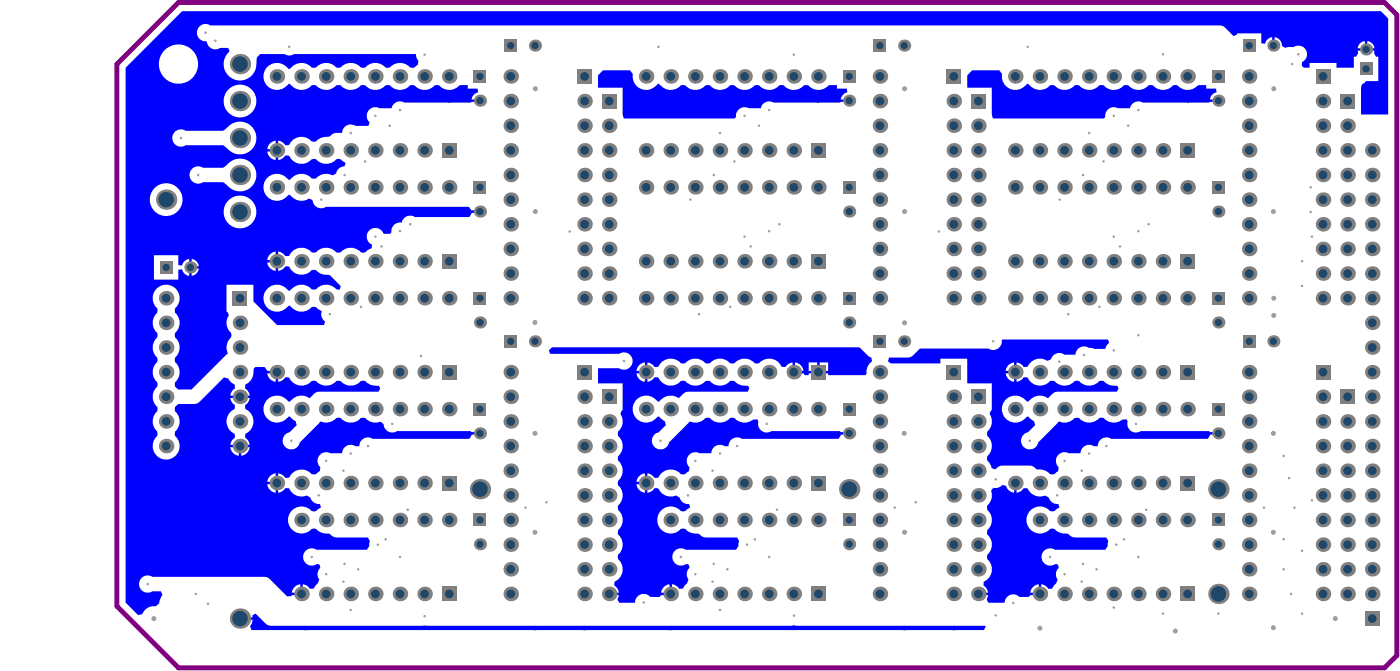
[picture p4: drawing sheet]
<svg xmlns="http://www.w3.org/2000/svg" width="481mm" height="230mm" viewBox="0 0 481 230" stroke-linecap="round" stroke-linejoin="round" font-family="sans-serif">
<path d="M61.3 .9h414.6l4.2 4.2v220l-4.2 4.2h-414.6l-21.1-21.2v-186.1z" fill="none" stroke="#800080" stroke-width="1.7"/>
<g fill="#a6968d">
<circle cx="209.8" cy="27.2" r=".85"/>
<circle cx="145.9" cy="211.5" r=".42"/>
<circle cx="272.9" cy="211.4" r=".42"/>
<circle cx="320.1" cy="122.7" r=".85"/>
<circle cx="335.6" cy="127.4" r=".85"/>
<circle cx="343.5" cy="36.7" r=".85"/>
<circle cx="336.5" cy="27.3" r=".85"/>
<circle cx="216.8" cy="37.7" r=".85"/>
<circle cx="48.6" cy="34.7" r=".85"/>
<circle cx="48.6" cy="51.6" r=".85"/>
<circle cx="48.6" cy="68.5" r=".85"/>
<circle cx="48.6" cy="85.5" r=".85"/>
<circle cx="48.6" cy="102.4" r=".85"/>
<circle cx="52.9" cy="26.2" r=".85"/>
<circle cx="57.1" cy="34.7" r=".85"/>
<circle cx="52.9" cy="43.2" r=".85"/>
<circle cx="57.1" cy="51.6" r=".85"/>
<circle cx="52.9" cy="60.1" r=".85"/>
<circle cx="57.1" cy="170.1" r=".85"/>
<circle cx="57.1" cy="187" r=".85"/>
<circle cx="65.6" cy="34.7" r=".85"/>
<circle cx="61.3" cy="178.5" r=".85"/>
<circle cx="61.3" cy="195.4" r=".85"/>
<circle cx="74" cy="119.3" r=".85"/>
<circle cx="69.8" cy="144.7" r=".85"/>
<circle cx="82.5" cy="170.1" r=".85"/>
<circle cx="82.5" cy="187" r=".85"/>
<circle cx="90.9" cy="85.5" r=".85"/>
<circle cx="86.7" cy="161.6" r=".85"/>
<circle cx="90.9" cy="170.1" r=".85"/>
<circle cx="86.7" cy="178.5" r=".85"/>
<circle cx="90.9" cy="187" r=".85"/>
<circle cx="86.7" cy="195.4" r=".85"/>
<circle cx="95.2" cy="195.4" r=".85"/>
<circle cx="463.2" cy="17.8" r=".85"/>
<circle cx="459" cy="212.4" r=".85"/>
<circle cx="471.6" cy="34.7" r=".85"/>
<circle cx="357.4" cy="215.7" r=".85"/>
<circle cx="434.4" cy="174.3" r=".42"/>
<circle cx="391.3" cy="79.4" r=".42"/>
<circle cx="70.6" cy="11.2" r=".42"/>
<circle cx="74" cy="14" r=".42"/>
<circle cx="444.1" cy="22" r=".42"/>
<circle cx="437.8" cy="30.5" r=".85"/>
<circle cx="446.3" cy="18.6" r=".42"/>
<circle cx="447.5" cy="89.7" r=".42"/>
<circle cx="447.5" cy="98.1" r=".42"/>
<circle cx="450.5" cy="64.3" r=".42"/>
<circle cx="450.5" cy="72.8" r=".42"/>
<circle cx="450.9" cy="81.2" r=".42"/>
<circle cx="450.9" cy="171.8" r=".42"/>
<circle cx="444.9" cy="174.3" r=".42"/>
<circle cx="314.7" cy="172.4" r=".42"/>
<circle cx="187.8" cy="172.4" r=".42"/>
<circle cx="180.6" cy="174.3" r=".42"/>
<circle cx="437.7" cy="72.6" r=".85"/>
<circle cx="183.9" cy="182.8" r=".85"/>
<circle cx="68.1" cy="60.1" r=".42"/>
<circle cx="62.2" cy="47.4" r=".42"/>
<circle cx="71.5" cy="207.3" r=".42"/>
<circle cx="67.3" cy="203.9" r=".42"/>
<circle cx="447.5" cy="210.7" r=".42"/>
<circle cx="418.8" cy="210.7" r=".42"/>
<circle cx="404" cy="216.6" r=".85"/>
<circle cx="399.7" cy="210.7" r=".42"/>
<circle cx="382.8" cy="208.6" r=".42"/>
<circle cx="327.8" cy="215.7" r=".85"/>
<circle cx="310.9" cy="215.7" r=".85"/>
<circle cx="120.6" cy="209.4" r=".42"/>
<circle cx="247.5" cy="209.4" r=".42"/>
<circle cx="342.2" cy="211.3" r=".42"/>
<circle cx="221.2" cy="206.9" r=".42"/>
<circle cx="348.3" cy="207" r=".42"/>
<circle cx="141" cy="77" r=".42"/>
<circle cx="382.8" cy="120.3" r=".42"/>
<circle cx="371.8" cy="161.6" r=".42"/>
<circle cx="214.5" cy="124" r=".42"/>
<circle cx="144.7" cy="122.3" r=".42"/>
<circle cx="341.4" cy="117.2" r=".42"/>
<circle cx="50.8" cy="200.5" r=".42"/>
<circle cx="437.7" cy="182.8" r=".85"/>
<circle cx="437.7" cy="215.5" r=".85"/>
<circle cx="443.7" cy="203.9" r=".42"/>
<circle cx="447.5" cy="189.1" r=".42"/>
<circle cx="391.3" cy="115.1" r=".42"/>
<circle cx="183.9" cy="110.7" r=".85"/>
<circle cx="104.9" cy="215.7" r=".85"/>
<circle cx="200.9" cy="215.7" r=".85"/>
<circle cx="183.9" cy="215.7" r=".85"/>
<circle cx="230.5" cy="215.7" r=".85"/>
<circle cx="184" cy="30.5" r=".85"/>
<circle cx="310.9" cy="30.5" r=".85"/>
<circle cx="281.3" cy="34.6" r=".85"/>
<circle cx="310.9" cy="72.6" r=".85"/>
<circle cx="310.9" cy="110.8" r=".85"/>
<circle cx="342.2" cy="164.6" r=".42"/>
<circle cx="408.2" cy="34.6" r=".85"/>
<circle cx="443" cy="164.1" r=".42"/>
<circle cx="441.2" cy="195.4" r=".42"/>
<circle cx="441.2" cy="156.5" r=".42"/>
<circle cx="441.2" cy="185.1" r=".42"/>
<circle cx="437.7" cy="148.8" r=".85"/>
<circle cx="372.6" cy="121.9" r=".42"/>
<circle cx="364.1" cy="124.2" r=".42"/>
<circle cx="437.8" cy="108.3" r=".85"/>
<circle cx="99.4" cy="16.1" r=".42"/>
<circle cx="226.3" cy="16.1" r=".42"/>
<circle cx="353.2" cy="16.1" r=".42"/>
<circle cx="100.1" cy="151.3" r=".42"/>
<circle cx="353.9" cy="151.3" r=".42"/>
<circle cx="227" cy="151.3" r=".42"/>
<circle cx="307.5" cy="174.3" r=".42"/>
<circle cx="374.4" cy="155.7" r=".42"/>
<circle cx="365.9" cy="158.2" r=".42"/>
<circle cx="383.7" cy="187" r=".42"/>
<circle cx="365.9" cy="197.1" r=".42"/>
<circle cx="372.2" cy="193.6" r=".42"/>
<circle cx="247.5" cy="155.7" r=".42"/>
<circle cx="239" cy="158.2" r=".42"/>
<circle cx="256.8" cy="187" r=".42"/>
<circle cx="239" cy="197.1" r=".42"/>
<circle cx="245.3" cy="193.6" r=".42"/>
<circle cx="267.9" cy="77" r=".42"/>
<circle cx="118.4" cy="193.6" r=".42"/>
<circle cx="112.1" cy="197.1" r=".42"/>
<circle cx="129.9" cy="187" r=".42"/>
<circle cx="112.1" cy="158.2" r=".42"/>
<circle cx="134.8" cy="145.5" r=".42"/>
<circle cx="120.6" cy="155.7" r=".42"/>
<circle cx="272.8" cy="18.8" r=".42"/>
<circle cx="399.7" cy="18.6" r=".42"/>
<circle cx="145.9" cy="18.8" r=".42"/>
<circle cx="382.8" cy="81.2" r=".42"/>
<circle cx="255.9" cy="81.2" r=".42"/>
<circle cx="264.4" cy="79.4" r=".42"/>
<circle cx="322.7" cy="79.5" r=".42"/>
<circle cx="195.8" cy="79.5" r=".42"/>
<circle cx="137.5" cy="79.4" r=".42"/>
<circle cx="129" cy="81.2" r=".42"/>
<circle cx="107.2" cy="191.2" r=".42"/>
<circle cx="137.5" cy="191.2" r=".42"/>
<circle cx="234.1" cy="191.2" r=".42"/>
<circle cx="264.4" cy="191.2" r=".42"/>
<circle cx="391.3" cy="191.2" r=".42"/>
<circle cx="360.9" cy="191.2" r=".42"/>
<circle cx="140.1" cy="175" r=".42"/>
<circle cx="132.5" cy="185.2" r=".42"/>
<circle cx="123.1" cy="195.4" r=".42"/>
<circle cx="118" cy="199.7" r=".42"/>
<circle cx="267" cy="175" r=".42"/>
<circle cx="259.4" cy="185.2" r=".42"/>
<circle cx="250" cy="195.4" r=".42"/>
<circle cx="244.9" cy="199.7" r=".42"/>
<circle cx="371.8" cy="199.7" r=".42"/>
<circle cx="376.9" cy="195.4" r=".42"/>
<circle cx="386.3" cy="185.2" r=".42"/>
<circle cx="393.9" cy="175" r=".42"/>
<circle cx="126.5" cy="153.1" r=".42"/>
<circle cx="118" cy="161.6" r=".42"/>
<circle cx="109.6" cy="170.1" r=".42"/>
<circle cx="263.5" cy="145.5" r=".42"/>
<circle cx="253.4" cy="153.1" r=".42"/>
<circle cx="244.9" cy="161.6" r=".42"/>
<circle cx="236.5" cy="170.1" r=".42"/>
<circle cx="363.4" cy="170.1" r=".42"/>
<circle cx="380.3" cy="153.1" r=".42"/>
<circle cx="390.4" cy="145.5" r=".42"/>
<circle cx="374.4" cy="45.7" r=".42"/>
<circle cx="382.8" cy="39.8" r=".42"/>
<circle cx="391.3" cy="37.8" r=".42"/>
<circle cx="247.5" cy="45.7" r=".42"/>
<circle cx="255.9" cy="39.8" r=".42"/>
<circle cx="264.4" cy="37.8" r=".42"/>
<circle cx="137.5" cy="37.8" r=".42"/>
<circle cx="129" cy="39.8" r=".42"/>
<circle cx="120.6" cy="45.7" r=".42"/>
<circle cx="154.4" cy="34.6" r=".85"/>
<circle cx="134" cy="43.2" r=".42"/>
<circle cx="260.9" cy="43.2" r=".42"/>
<circle cx="387.8" cy="43.2" r=".42"/>
<circle cx="125.5" cy="55.4" r=".42"/>
<circle cx="252.4" cy="55.4" r=".42"/>
<circle cx="379.3" cy="55.4" r=".42"/>
<circle cx="118.4" cy="60.1" r=".42"/>
<circle cx="245.3" cy="60.1" r=".42"/>
<circle cx="372.2" cy="60.1" r=".42"/>
<circle cx="110.4" cy="68.5" r=".42"/>
<circle cx="237.3" cy="68.5" r=".42"/>
<circle cx="364.2" cy="68.5" r=".42"/>
<circle cx="394.8" cy="77" r=".42"/>
<circle cx="131.1" cy="84.6" r=".42"/>
<circle cx="258" cy="84.6" r=".42"/>
<circle cx="384.9" cy="84.6" r=".42"/>
<circle cx="124.1" cy="105.3" r=".42"/>
<circle cx="251" cy="105.3" r=".42"/>
<circle cx="367.2" cy="107.9" r=".42"/>
<circle cx="377.9" cy="105.3" r=".42"/>
<circle cx="113.4" cy="107.9" r=".42"/>
<circle cx="240.3" cy="107.9" r=".42"/>
<circle cx="52.9" cy="212.4" r=".85"/>
<circle cx="437.8" cy="102.4" r=".85"/>
<circle cx="310.8" cy="148.8" r=".85"/>
<circle cx="310.9" cy="182.8" r=".85"/>
<circle cx="184" cy="72.6" r=".85"/>
<circle cx="183.9" cy="148.8" r=".85"/>
</g>
<g fill="#00f">
<path d="M334.1 24.1h9.3l1 1.3a4.8 4.8 0 0 0 3 5.2 4.8 4.8 0 0 0 5.6-1.8l.2-.1a6.9 6.9 0 0 0 4.8 2.1l2.3-.9a1.67 1.67 0 0 1 2.8 0 4.6 4.6 0 0 0 6.2-.6h1.6a4.6 4.6 0 0 0 6.9 0h1.6a4.6 4.6 0 0 0 6.9 0h1.5a4.6 4.6 0 0 0 6.9 0h1.6a4.6 4.6 0 0 0 6.9 0h1.6a5 5 0 0 0 7 0l2.8-.1v1.2h3.4l.1 1.3a2.86 2.86 0 0 0-2.2 2.4h2.9v.9h-3l-.2 .2h-22.8a2.93 2.93 0 0 0-4.4 2h-4.2a2.96 2.96 0 0 0-3.1 .1 2.96 2.96 0 0 0-1.2 2.9l-.4 .5h-38.1l-.5-1.4v-9.2h-8.5v-4.2z"/>
<path d="M82.5 211.9h4.3l-.1-.6 1.1-.7 3.5 3.5 1.8 .7h178.8l1-.2 1 .2h64.8l.1 .2-.6 1.3h-251.7l-.6-1.3 .6-1 .3-1.2h-4.3z"/>
<path d="M207.2 24.1h9.3l1 1.3a4.8 4.8 0 0 0 3 5.2 4.8 4.8 0 0 0 5.6-1.8l.2-.1a6.9 6.9 0 0 0 4.8 2.1l2.3-.9a1.67 1.67 0 0 1 2.8 0 4.6 4.6 0 0 0 6.2-.6h1.6a4.6 4.6 0 0 0 6.9 0h1.6a4.6 4.6 0 0 0 6.9 0h1.5a4.6 4.6 0 0 0 6.9 0h1.6a4.6 4.6 0 0 0 6.9 0h1.6a5 5 0 0 0 7 0l2.8-.1v1.2h3.4l.1 1.3a2.86 2.86 0 0 0-2.2 2.4h2.9v.9h-3l-.2 .2h-22.8a2.93 2.93 0 0 0-4.4 2h-4.2a2.96 2.96 0 0 0-3.1 .1 2.96 2.96 0 0 0-1.2 2.9l-.4 .5h-38.1l-.5-1.4v-9.2h-8.5v-4.2z"/>
<path d="M62.6 3.8l-19.4 19.4v183.7l4.3 4.3 1.4-.4a4.2 4.2 0 0 1 4.5-2.7l1.3-.9 .2-1 .9-1.9-.5-1.3h-2.9l-.5 .3a2.98 2.98 0 0 1-4.1-3 2.98 2.98 0 0 1 4.6-2.3l39.2 .1 1.1 .7 6 5.9h1.3l.3-.4h3.3v-.4h.5v-3.3a3.3 3.3 0 0 1 2.4 1.5l1.4-.1 1.4-1.8 .4-1.2-.4-.7a2.93 2.93 0 0 1 .8-3.3l-.5-1.3h-.8l-.5 .3a2.98 2.98 0 0 1-4.1-3.1 2.98 2.98 0 0 1 4.6-2.2h17.3l.8-1.2 .2-1.7-.7-1.3h-10.8a3.1 3.1 0 0 1-2.3-1.2 7 7 0 0 1-4.6-1.7h-1.6a4.6 4.6 0 0 1-6.7 .3 4.6 4.6 0 0 1 0-6.7 4.6 4.6 0 0 1 6.7 .2h1.6l1.6-1.2-.3-1.2a2.93 2.93 0 0 1-3.3-2.1l-1.2-.7a4.8 4.8 0 0 1-6.1-2.5l-1.4-.1a3.2 3.2 0 0 1-2.4 1.6v-6.7a3.3 3.3 0 0 1 2.4 1.6l1.4-.2a4.6 4.6 0 0 1 7.7-1.1h1.6l1.2-1 .2-1.2a3 3 0 0 1-.5-4 3 3 0 0 1 3.9-1h4.1v-.3a2.96 2.96 0 0 1 4.6-2.1h1.3v-.4a2.96 2.96 0 0 1 4.6-2.1h33.1l.9-1.5h2.9v-.8h-3l-.3-.4h-25.3l-.4 .3a2.96 2.96 0 0 1-4.1-2.7l-1.3-.8-1 .3a4.5 4.5 0 0 1-4-1.6h-1.6a4.6 4.6 0 0 1-6.9 0h-1.6a5.1 5.1 0 0 1-5.5 1.3l-7 7.1a2.97 2.97 0 0 1-5 1.5 2.97 2.97 0 0 1 1.5-5l2.5-2.5-.4-1.3-2.1-1.6h-.2a4.7 4.7 0 0 1-6.7 1.3 4.7 4.7 0 0 1-1.1-6.7 4.9 4.9 0 0 1 7.8 .3h.3a5.3 5.3 0 0 1 6.8-1.2 4.2 4.2 0 0 1 3.3-2.2h20.4l.6-1.2a1.82 1.82 0 0 0-2.3-.9l-2.2-.9a1.67 1.67 0 0 0-2.8 0 4.6 4.6 0 0 1-6.3-.7h-1.6a4.6 4.6 0 0 1-6.8 0h-1.6a4.6 4.6 0 0 1-7.7-1.2l-1.4-.1a3.2 3.2 0 0 1-2.4 1.6v-3.3h-.4v-.5h-3.4l-.9-1.3h-3.2a2.43 2.43 0 0 0-.6 2.4 4.6 4.6 0 0 1-2.7 3.6l-.1 1.4a3.2 3.2 0 0 1 1.5 2.4h-6.7a3.2 3.2 0 0 1 1.6-2.4l-.1-1.4-.9-.5-1.3-1.6-1.4-.4-8.9 8.9-1.3 .3h-5.5a1.86 1.86 0 0 0-.5 3.1 4.6 4.6 0 0 1-.6 6.3v1.6a4.6 4.6 0 0 1 .3 6.7 4.6 4.6 0 0 1-6.7 0 4.6 4.6 0 0 1 .2-6.7v-1.6a4.6 4.6 0 0 1 0-6.9v-1.5a4.6 4.6 0 0 1 0-6.9v-1.6a4.6 4.6 0 0 1 0-6.9v-1.6a4.6 4.6 0 0 1 0-6.8v-1.6a4.6 4.6 0 0 1 0-6.9v-1.6a4.6 4.6 0 0 1-.2-6.7 4.6 4.6 0 0 1 6.7 0 4.6 4.6 0 0 1-.3 6.7v1.6a4.6 4.6 0 0 1 0 6.9v1.6a4.6 4.6 0 0 1 0 6.8v1.6a4.6 4.6 0 0 1 0 6.9 2.08 2.08 0 0 0 1.2 2.5h4.4l12.5-12.4a4.5 4.5 0 0 1 1.1-5.4v-1.6a4.5 4.5 0 0 1-.7-6l-.4-.9-.4-.4v-9.2h9.2v5.7l8.1 8.1h16.2l.3-1.3-.1-.1a2.98 2.98 0 0 1-1-3.4l-1.3-.7a1.67 1.67 0 0 0-2.8 0 5.4 5.4 0 0 1-7-1.2h-.1a6.9 6.9 0 0 1-4.8 2.1 4.7 4.7 0 0 1-3.3-7.1 4.7 4.7 0 0 1 7.8-.2l.4 .2a6.9 6.9 0 0 1 4.7-2.1l2.3 .9a1.67 1.67 0 0 0 2.8 0 4.6 4.6 0 0 1 6.2 .6l1.3 .1 .3-1.2-4-3.8a6.7 6.7 0 0 1-4.4-1.6h-1.6a4.6 4.6 0 0 1-7.7-1.2l-1.4-.1a3.2 3.2 0 0 1-2.4 1.5v-6.7a3.3 3.3 0 0 1 2.4 1.6l1.4-.1a4.6 4.6 0 0 1 7.7-1.2h1.6a4.6 4.6 0 0 1 6.8 0h1.6a4.6 4.6 0 0 1 6.9 0h1.6l.6-.6 1.5-.7 .1-1.4-.6-.3a2.98 2.98 0 0 1 .1-4.8 2.98 2.98 0 0 1 4.5 1.5h2.3l.4-.5a2.96 2.96 0 0 1 3.6-3.3 2.95 2.95 0 0 1 4.5-2h18.6l.9-1.4h2.9v-.9h-3l-.9-1.2h-49.1l-.4 .3a2.97 2.97 0 0 1-4.2-2.5l-1.2-.6a5.4 5.4 0 0 1-6.7-1.4h-.1a6.9 6.9 0 0 1-4.8 2.1 4.7 4.7 0 0 1-3.3-7.1 4.7 4.7 0 0 1 7.8-.2l.4 .2a6.9 6.9 0 0 1 4.7-2.1l2.3 .9a1.67 1.67 0 0 0 2.8 0 4.5 4.5 0 0 1 4.9-.4l1.3-.7a2.89 2.89 0 0 1 2.9-2.4l.4-1.2-1.1-.6a1.67 1.67 0 0 0-2.8 0 4.6 4.6 0 0 1-6.2-.6h-1.6a4.6 4.6 0 0 1-7.7-1.2l-1.4-.1a3.2 3.2 0 0 1-2.4 1.6v-6.7a3.3 3.3 0 0 1 2.4 1.6l1.4-.2a4.6 4.6 0 0 1 7.7-1.2h1.6a7.2 7.2 0 0 1 4.6-1.6 3.8 3.8 0 0 1 4.3-1.3 2.94 2.94 0 0 1 4.6-2.4h4.3l.5-1.2-.4-.4a2.97 2.97 0 0 1 .1-3.8 2.97 2.97 0 0 1 3.7-.6h4.2l.1-.6a2.95 2.95 0 0 1 4.3-1.4h22.8l.2-.2h3v-.9h-2.9l.1-.7a2.85 2.85 0 0 1 2.1-1.7l-.1-1.3h-3.4v-1.2l-2.9 .1a4.8 4.8 0 0 1-6.9 0h-1.6a4.6 4.6 0 0 1-6.9 0h-1.6a4.6 4.6 0 0 1-6.9 0h-1.5a4.6 4.6 0 0 1-6.9 0h-1.6a4.6 4.6 0 0 1-6.9 0h-1.6a4.6 4.6 0 0 1-6.8 0h-1.6a4.9 4.9 0 0 1-7.5-.5h-.3a4.7 4.7 0 0 1-6.7 1.3 4.7 4.7 0 0 1-1.1-6.7 4.9 4.9 0 0 1 7.8 .2h.3a5.1 5.1 0 0 1 7.5-.4h1.6a4.6 4.6 0 0 1 6.8 0h1.6a4.6 4.6 0 0 1 6.9 0h1.6a4.6 4.6 0 0 1 6.9 0h1.5a4.6 4.6 0 0 1 6.9 0h1.6l1.2-1.2 .1-1.1-.6-1-.2-1.3h-42a2.86 2.86 0 0 1-3.2 0h-8.4l-1.1 1.4a10.5 10.5 0 0 1-1.5 5.6 5.6 5.6 0 0 1-8.3 .4 5.6 5.6 0 0 1 .3-8.3l-.4-1.3h-2.7l-.5 .3a3 3 0 0 1-4.2-2.5 2.98 2.98 0 0 1-3.3-3.6 2.98 2.98 0 0 1 4.6-1.9h347l1.7 .8 3 2.9 1.1-.5v-.4h8.4v3.4l1.3 .1a2.86 2.86 0 0 1 2.4-2.3v3h.9v-3l.7 .2a2.89 2.89 0 0 1 1.8 2.8l1.2 .7 2.8-.3 .5-.2a2.98 2.98 0 0 1 3.9 1.5 2.98 2.98 0 0 1-1.5 3.9v1.4l.7 .5h1.9v-1.6h9.2v1.6h6v-3.8h.8l.7-1.2-.2-.8h5.8l-.2 .8 .7 1.2h.8v8.4h-4.1l-1.5 1.1-.3 1.2v9.2h9.3v-33l-2.5-2.5zM467.2 15.2l.5-.6 1.4-.5v2.5h-2.5zM470 14.1a2.93 2.93 0 0 1 2.4 2.5h-2.4zM54.6 22a6.8 6.8 0 0 1 13.5 0 6.8 6.8 0 0 1-13.5 0zM76.9 34.7a5.6 5.6 0 0 1 11.2 0 5.6 5.6 0 0 1-11.2 0zM60.4 45a2.94 2.94 0 0 1 3.4-.1l13.2-.2a10.5 10.5 0 0 1 4.9-2.9 5.7 5.7 0 0 1 5.7 8 5.7 5.7 0 0 1-9.8 .9l-1.1-.8h-12.9a2.98 2.98 0 0 1-4.1-.8 2.98 2.98 0 0 1 .7-4.1zM93.1 48.9l1.7-.6v2.9h-3a3.3 3.3 0 0 1 1.3-2.3zM91.8 52h3v3a3.4 3.4 0 0 1-3-3zM66.3 57.7a2.94 2.94 0 0 1 3.4-.1l7.3-.2a10.5 10.5 0 0 1 4.9-2.9 5.7 5.7 0 0 1 5.7 8 5.7 5.7 0 0 1-9.8 .9l-1.1-.8h-7a2.98 2.98 0 0 1-4-.8 2.98 2.98 0 0 1 .6-4.1zM51.5 68.5a5.6 5.6 0 0 1 11.2 0 5.6 5.6 0 0 1-11.2 0zM76.9 72.8a5.6 5.6 0 0 1 11.2 0 5.6 5.6 0 0 1-11.2 0zM92.5 87.6a3.4 3.4 0 0 1 2.3-1.3v3h-3zM52.9 87.6h8.4v3.4l1.3 .2a2.86 2.86 0 0 1 2.4-2.3v5.8a2.88 2.88 0 0 1-2.4-2.3l-1.3 .2v3.4h-8.4zM65.9 88.9a2.93 2.93 0 0 1 2.5 2.5h-2.5zM91.8 90.1h3v2.9a3.4 3.4 0 0 1-3-2.9zM65.9 92.2h2.5a2.93 2.93 0 0 1-2.5 2.5zM91.8 128.2h3v2.9a3.4 3.4 0 0 1-3-2.9zM79.1 136.6h6.7a3.3 3.3 0 0 1-1.5 2.5l.1 1.3a4.6 4.6 0 0 1 2.7 4.3 4.6 4.6 0 0 1-2.7 4.2l-.1 1.4a3.2 3.2 0 0 1 1.5 2.4h-6.7a3.3 3.3 0 0 1 1.6-2.4l-.1-1.4a4.6 4.6 0 0 1-2.8-4.2 4.6 4.6 0 0 1 2.8-4.3l.1-1.3a3.2 3.2 0 0 1-1.6-2.5zM79.1 153.6h3v2.9a3.4 3.4 0 0 1-3-2.9zM82.9 153.6h2.9a3.4 3.4 0 0 1-2.9 2.9zM93.1 163.2l1.7-.7v2.9h-3a3.3 3.3 0 0 1 1.3-2.2zM91.8 166.3h3v2.9a3.4 3.4 0 0 1-3-2.9zM101.6 201.2l1.6-.6v2.9h-2.9a3.3 3.3 0 0 1 1.3-2.3z"/>
<path d="M305.5 122.8l-.3 1.2 1.2 .8h16.8v-1.7h9.2v8.5h8.5v9.2l-.5 .5-.3 .8a4.5 4.5 0 0 1-.7 6v1.6a4.6 4.6 0 0 1 0 6.9v1.6l1.2 1.6 .2 .9 1.4 .4a2.92 2.92 0 0 1 2.3-1.3h9.4a3.1 3.1 0 0 1 2.3 1.3 7 7 0 0 1 4.7 1.7h1.6l.6-.7a1.64 1.64 0 0 0 0-2.7 2.97 2.97 0 0 1 .8-3.4 2.97 2.97 0 0 1 3.4-.4h4.1a2.94 2.94 0 0 1 4.6-2.4h1.3a2.94 2.94 0 0 1 1.5-2.7 2.94 2.94 0 0 1 3.1 .2h33.1l.9-1.5h2.9v-.8h-3l-.3-.4h-23.4a2.95 2.95 0 0 1-3.4 0 2.95 2.95 0 0 1-1.1-3.2l-.3-.7a2.63 2.63 0 0 0-2.7 .6 4.6 4.6 0 0 1-5.2-1.2h-1.6a4.6 4.6 0 0 1-6.9 0h-1.6a5.1 5.1 0 0 1-5.5 1.3l-7 7.1a2.97 2.97 0 0 1-5 1.5 2.97 2.97 0 0 1 1.5-5l2.5-2.5-.4-1.3-2.2-1.6a6.9 6.9 0 0 1-4.8 2.1 4.7 4.7 0 0 1-3.3-7.2 4.7 4.7 0 0 1 7.8-.1l.3 .1a6.9 6.9 0 0 1 4.8-2.1l2.2 .9a4.2 4.2 0 0 1 3.3-2.2h20.4l.6-1.2a1.82 1.82 0 0 0-2.3-.9l-2.2-.9a1.67 1.67 0 0 0-2.8 0 4.6 4.6 0 0 1-6.3-.7h-1.6a4.6 4.6 0 0 1-6.8 0h-1.6a4.6 4.6 0 0 1-7.7-1.2l-1.4-.1a3.2 3.2 0 0 1-2.4 1.6v-6.7a3.3 3.3 0 0 1 2.4 1.6l1.4-.1a4.9 4.9 0 0 1 7-2.1 1.77 1.77 0 0 0 1.5-1.5 2.98 2.98 0 0 1 4.2-.5h3.7a2.94 2.94 0 0 1 4.6-2.4l1.9 .4h3.8a2.79 2.79 0 0 1 1.3-2l-.4-1.2h-36.3l-.2 .2a2.97 2.97 0 0 1-1.3 2.9 2.97 2.97 0 0 1-3.3 0h-23.5l-2.4 2.3-1.1 .7zM346.9 125.1l1.7-.7v2.9h-3a3.3 3.3 0 0 1 1.3-2.2zM345.6 128.2h3v2.9a3.4 3.4 0 0 1-3-2.9z"/>
<path d="M188.6 120.3l.5 1.2h23.7a2.97 2.97 0 0 1 4.7 2.5 2.97 2.97 0 0 1-4.7 2.4h-7.3v5.2h8.5v9.2l-.5 .5-.3 .8 .5 .8a4.6 4.6 0 0 1-1.2 5.2v1.6a4.6 4.6 0 0 1 0 6.9v1.6a4.6 4.6 0 0 1 0 6.8v1.6a4.6 4.6 0 0 1 0 6.9v1.6a4.6 4.6 0 0 1 0 6.9v1.5a4.6 4.6 0 0 1 0 6.9v1.6a4.6 4.6 0 0 1-1.2 7.7l-.1 1.4a3.2 3.2 0 0 1 1.5 2.4h-3.3v.8h3.3l-.5 1.4 .7 1.2h5.4v-.4a2.97 2.97 0 0 1 2.1-2.5 2.97 2.97 0 0 1 3.1 .9h3.2l.5-.6h3.3v-.4h.5v-3.3a3.2 3.2 0 0 1 2.4 1.5l1.4-.1 1.4-1.8 .4-1.2-.4-.7a2.93 2.93 0 0 1 .8-3.3l-.5-1.3h-.8l-.5 .3a2.98 2.98 0 0 1-4.1-3.1 2.98 2.98 0 0 1 4.6-2.2h17.3l.8-1.2 .2-1.7-.7-1.3h-10.8a3.1 3.1 0 0 1-2.3-1.2 7 7 0 0 1-4.6-1.7h-1.6a4.6 4.6 0 0 1-6.7 .3 4.6 4.6 0 0 1 0-6.7 4.6 4.6 0 0 1 6.7 .2h1.6l1.6-1.2-.4-1.2a2.93 2.93 0 0 1-3.2-2.1l-1.2-.7a4.8 4.8 0 0 1-6.1-2.5l-1.4-.1a3.2 3.2 0 0 1-2.4 1.6v-6.7a3.3 3.3 0 0 1 2.4 1.6l1.4-.2a4.6 4.6 0 0 1 7.7-1.1h1.6l1.1-1 .3-1.2a3 3 0 0 1-.5-4 3 3 0 0 1 3.9-1h4.1v-.3a2.96 2.96 0 0 1 4.6-2.1h1.3v-.4a2.96 2.96 0 0 1 4.6-2.1h33.1l.9-1.5h2.9v-.8h-3l-.3-.4h-23.4l-.5 .3a2.97 2.97 0 0 1-3.1-.5 2.97 2.97 0 0 1-.9-3l-.3-.7h-1.6a4.6 4.6 0 0 1-6.3-.6h-1.6a4.6 4.6 0 0 1-6.9 0h-1.6a5.1 5.1 0 0 1-5.5 1.3l-7 7.1a2.97 2.97 0 0 1-5 1.5 2.97 2.97 0 0 1 1.5-5l2.5-2.5-.4-1.3-2.2-1.6h-.2a4.7 4.7 0 0 1-6.6 1.3 4.7 4.7 0 0 1-1.1-6.7 4.9 4.9 0 0 1 7.7 .3h.4a5.3 5.3 0 0 1 6.8-1.2 4.2 4.2 0 0 1 3.3-2.2h20.4l.6-1.2a1.82 1.82 0 0 0-2.3-.9l-2.2-.9a1.67 1.67 0 0 0-2.8 0 4.6 4.6 0 0 1-6.3-.7h-1.6a4.6 4.6 0 0 1-6.8 0h-1.6a4.6 4.6 0 0 1-7.7-1.2l-1.4-.1a3.2 3.2 0 0 1-2.4 1.6v-6.7a3.3 3.3 0 0 1 2.4 1.6l1.4-.1a4.6 4.6 0 0 1 7.7-1.2h1.6a4.6 4.6 0 0 1 6.8 0h1.6a4.6 4.6 0 0 1 6.9 0h1.6a4.6 4.6 0 0 1 6.9 0h1.5a4.6 4.6 0 0 1 7.7 1.2l1.4 .1a3.2 3.2 0 0 1 2.4-1.6v3.4h.4v.4h3.4l.4 .6h1.4v-.6h6.6v.6h12.9l.3-.4v-1.2a4.5 4.5 0 0 1 1.9-3.2l-.2-1.3-1.3-.7-2.8-2.8h-105.7zM220 125.1l1.7-.7v2.9h-3a3.3 3.3 0 0 1 1.3-2.2zM278 124.4h2.9v2.9h-2.9zM273.3 124.4a3.4 3.4 0 0 1 2.9 2.9h-2.9zM281.7 124.4h2.9v2.9h-2.9zM218.7 128.2h3v2.9a3.4 3.4 0 0 1-3-2.9zM220 163.2l1.7-.7v2.9h-3a3.3 3.3 0 0 1 1.3-2.2zM218.7 166.3h3v2.9a3.4 3.4 0 0 1-3-2.9zM228.5 201.2l1.6-.6v2.9h-2.9a3.3 3.3 0 0 1 1.3-2.3z"/>
<path d="M341 167.9l-.4 .6a4.5 4.5 0 0 1-1.2 5v1.6a4.6 4.6 0 0 1 0 6.9v1.5a4.6 4.6 0 0 1 0 6.9v1.6a4.6 4.6 0 0 1-1.2 7.7l-.2 1.4a3.2 3.2 0 0 1 1.6 2.4h-3.3v.8h3.3l-.5 1.4 .7 1.2h5.5a2.95 2.95 0 0 1 1.9-2.6 2.95 2.95 0 0 1 3.2 .6h3.2l.5-.6h3.3v-.4h.5v-3.3a3.3 3.3 0 0 1 2.4 1.5l1.4-.1 1.4-1.8 .4-1.2a2.94 2.94 0 0 1 .4-4l-.5-1.3h-.8a2.97 2.97 0 0 1-4.6-2.5 2.97 2.97 0 0 1 4.6-2.5h17.3l.8-1.2 .2-1.7-.7-1.3h-10.8a3.1 3.1 0 0 1-2.3-1.2 7 7 0 0 1-4.6-1.7h-1.6a4.6 4.6 0 0 1-6.7 .3 4.6 4.6 0 0 1 0-6.7 4.6 4.6 0 0 1 6.7 .2h1.6l1.6-1.2-.4-1.2a2.93 2.93 0 0 1-3.2-2.1l-1.1-.7a4.9 4.9 0 0 1-6.2-2.5l-1.4-.1a3.2 3.2 0 0 1-2.4 1.6v-3.4h-.8v3.4a3.3 3.3 0 0 1-2.8-2.4l-1.4-.3a2.83 2.83 0 0 1-2.8 1zM355.4 201.2l1.6-.6v2.9h-2.9a3.3 3.3 0 0 1 1.3-2.3z"/>
</g>
<circle cx="471.6" cy="203.9" r="2.5" fill="#808080"/>
<circle cx="471.6" cy="203.9" r="1.5" fill="#1f4769"/>
<circle cx="471.6" cy="187" r="2.5" fill="#808080"/>
<circle cx="471.6" cy="187" r="1.5" fill="#1f4769"/>
<circle cx="471.6" cy="195.4" r="2.5" fill="#808080"/>
<circle cx="471.6" cy="195.4" r="1.5" fill="#1f4769"/>
<path d="M469.1 209.9h5v5h-5z" fill-rule="evenodd" fill="#808080"/>
<circle cx="471.6" cy="212.4" r="1.5" fill="#1f4769"/>
<circle cx="471.6" cy="178.5" r="2.5" fill="#808080"/>
<circle cx="471.6" cy="178.5" r="1.5" fill="#1f4769"/>
<circle cx="463.2" cy="203.9" r="2.5" fill="#808080"/>
<circle cx="463.2" cy="203.9" r="1.5" fill="#1f4769"/>
<circle cx="463.2" cy="195.4" r="2.5" fill="#808080"/>
<circle cx="463.2" cy="195.4" r="1.5" fill="#1f4769"/>
<circle cx="463.2" cy="187" r="2.5" fill="#808080"/>
<circle cx="463.2" cy="187" r="1.5" fill="#1f4769"/>
<circle cx="463.2" cy="178.5" r="2.5" fill="#808080"/>
<circle cx="463.2" cy="178.5" r="1.5" fill="#1f4769"/>
<circle cx="454.7" cy="187" r="2.5" fill="#808080"/>
<circle cx="454.7" cy="187" r="1.5" fill="#1f4769"/>
<circle cx="454.7" cy="203.9" r="2.5" fill="#808080"/>
<circle cx="454.7" cy="203.9" r="1.5" fill="#1f4769"/>
<circle cx="454.7" cy="195.4" r="2.5" fill="#808080"/>
<circle cx="454.7" cy="195.4" r="1.5" fill="#1f4769"/>
<circle cx="454.7" cy="178.5" r="2.5" fill="#808080"/>
<circle cx="454.7" cy="178.5" r="1.5" fill="#1f4769"/>
<circle cx="429.3" cy="203.9" r="2.5" fill="#808080"/>
<circle cx="429.3" cy="203.9" r="1.5" fill="#1f4769"/>
<circle cx="429.3" cy="195.4" r="2.5" fill="#808080"/>
<circle cx="429.3" cy="195.4" r="1.5" fill="#1f4769"/>
<circle cx="429.3" cy="187" r="2.5" fill="#808080"/>
<circle cx="429.3" cy="187" r="1.5" fill="#1f4769"/>
<circle cx="429.3" cy="178.5" r="2.5" fill="#808080"/>
<circle cx="429.3" cy="178.5" r="1.5" fill="#1f4769"/>
<circle cx="418.8" cy="186.8" r="2.08" fill="#808080"/>
<circle cx="418.8" cy="186.8" r="1.25" fill="#1f4769"/>
<circle cx="418.8" cy="203.9" r="3.5" fill="#808080"/>
<circle cx="418.8" cy="203.9" r="2.67" fill="#1f4769"/>
<path d="M416.7 176.4h4.2v4.2h-4.2z" fill-rule="evenodd" fill="#808080"/>
<circle cx="418.8" cy="178.5" r="1.25" fill="#1f4769"/>
<circle cx="471.6" cy="170.1" r="2.5" fill="#808080"/>
<circle cx="471.6" cy="170.1" r="1.5" fill="#1f4769"/>
<circle cx="471.6" cy="161.6" r="2.5" fill="#808080"/>
<circle cx="471.6" cy="161.6" r="1.5" fill="#1f4769"/>
<circle cx="471.6" cy="153.1" r="2.5" fill="#808080"/>
<circle cx="471.6" cy="153.1" r="1.5" fill="#1f4769"/>
<circle cx="471.6" cy="136.2" r="2.5" fill="#808080"/>
<circle cx="471.6" cy="136.2" r="1.5" fill="#1f4769"/>
<circle cx="471.6" cy="144.7" r="2.5" fill="#808080"/>
<circle cx="471.6" cy="144.7" r="1.5" fill="#1f4769"/>
<circle cx="471.6" cy="119.3" r="2.5" fill="#808080"/>
<circle cx="471.6" cy="119.3" r="1.5" fill="#1f4769"/>
<circle cx="471.6" cy="127.8" r="2.5" fill="#808080"/>
<circle cx="471.6" cy="127.8" r="1.5" fill="#1f4769"/>
<circle cx="463.2" cy="170.1" r="2.5" fill="#808080"/>
<circle cx="463.2" cy="170.1" r="1.5" fill="#1f4769"/>
<circle cx="463.2" cy="161.6" r="2.5" fill="#808080"/>
<circle cx="463.2" cy="161.6" r="1.5" fill="#1f4769"/>
<circle cx="463.2" cy="153.1" r="2.5" fill="#808080"/>
<circle cx="463.2" cy="153.1" r="1.5" fill="#1f4769"/>
<path d="M460.7 133.7h5v5h-5z" fill-rule="evenodd" fill="#808080"/>
<circle cx="463.2" cy="136.2" r="1.5" fill="#1f4769"/>
<circle cx="463.2" cy="144.7" r="2.5" fill="#808080"/>
<circle cx="463.2" cy="144.7" r="1.5" fill="#1f4769"/>
<circle cx="454.7" cy="170.1" r="2.5" fill="#808080"/>
<circle cx="454.7" cy="170.1" r="1.5" fill="#1f4769"/>
<circle cx="454.7" cy="161.6" r="2.5" fill="#808080"/>
<circle cx="454.7" cy="161.6" r="1.5" fill="#1f4769"/>
<circle cx="454.7" cy="153.1" r="2.5" fill="#808080"/>
<circle cx="454.7" cy="153.1" r="1.5" fill="#1f4769"/>
<circle cx="454.7" cy="144.7" r="2.5" fill="#808080"/>
<circle cx="454.7" cy="144.7" r="1.5" fill="#1f4769"/>
<path d="M452.2 125.3h5v5h-5z" fill-rule="evenodd" fill="#808080"/>
<circle cx="454.7" cy="127.8" r="1.5" fill="#1f4769"/>
<circle cx="454.7" cy="136.2" r="2.5" fill="#808080"/>
<circle cx="454.7" cy="136.2" r="1.5" fill="#1f4769"/>
<circle cx="429.3" cy="170.1" r="2.5" fill="#808080"/>
<circle cx="429.3" cy="170.1" r="1.5" fill="#1f4769"/>
<circle cx="429.3" cy="161.6" r="2.5" fill="#808080"/>
<circle cx="429.3" cy="161.6" r="1.5" fill="#1f4769"/>
<circle cx="429.3" cy="153.1" r="2.5" fill="#808080"/>
<circle cx="429.3" cy="153.1" r="1.5" fill="#1f4769"/>
<circle cx="429.3" cy="127.8" r="2.5" fill="#808080"/>
<circle cx="429.3" cy="127.8" r="1.5" fill="#1f4769"/>
<circle cx="429.3" cy="136.2" r="2.5" fill="#808080"/>
<circle cx="429.3" cy="136.2" r="1.5" fill="#1f4769"/>
<circle cx="429.3" cy="144.7" r="2.5" fill="#808080"/>
<circle cx="429.3" cy="144.7" r="1.5" fill="#1f4769"/>
<circle cx="418.8" cy="167.9" r="3.5" fill="#808080"/>
<circle cx="418.8" cy="167.9" r="2.67" fill="#1f4769"/>
<circle cx="418.8" cy="148.8" r="2.08" fill="#808080"/>
<circle cx="418.8" cy="148.8" r="1.25" fill="#1f4769"/>
<path d="M416.7 138.4h4.2v4.1h-4.2z" fill-rule="evenodd" fill="#808080"/>
<circle cx="418.8" cy="140.5" r="1.25" fill="#1f4769"/>
<path d="M405.7 125.3h5v5h-5z" fill-rule="evenodd" fill="#808080"/>
<circle cx="408.2" cy="127.8" r="1.5" fill="#1f4769"/>
<path d="M405.7 201.4h5v5h-5z" fill-rule="evenodd" fill="#808080"/>
<circle cx="408.2" cy="203.9" r="1.5" fill="#1f4769"/>
<circle cx="408.2" cy="178.5" r="2.5" fill="#808080"/>
<circle cx="408.2" cy="178.5" r="1.5" fill="#1f4769"/>
<path d="M405.7 163.3h5v5h-5z" fill-rule="evenodd" fill="#808080"/>
<circle cx="408.2" cy="165.8" r="1.5" fill="#1f4769"/>
<circle cx="399.7" cy="203.9" r="2.5" fill="#808080"/>
<circle cx="399.7" cy="203.9" r="1.5" fill="#1f4769"/>
<circle cx="399.7" cy="178.5" r="2.5" fill="#808080"/>
<circle cx="399.7" cy="178.5" r="1.5" fill="#1f4769"/>
<circle cx="399.7" cy="165.8" r="2.5" fill="#808080"/>
<circle cx="399.7" cy="165.8" r="1.5" fill="#1f4769"/>
<circle cx="391.3" cy="203.9" r="2.5" fill="#808080"/>
<circle cx="391.3" cy="203.9" r="1.5" fill="#1f4769"/>
<circle cx="391.3" cy="178.5" r="2.5" fill="#808080"/>
<circle cx="391.3" cy="178.5" r="1.5" fill="#1f4769"/>
<circle cx="382.8" cy="203.9" r="2.5" fill="#808080"/>
<circle cx="382.8" cy="203.9" r="1.5" fill="#1f4769"/>
<circle cx="382.8" cy="178.5" r="2.5" fill="#808080"/>
<circle cx="382.8" cy="178.5" r="1.5" fill="#1f4769"/>
<circle cx="374.4" cy="203.9" r="2.5" fill="#808080"/>
<circle cx="374.4" cy="203.9" r="1.5" fill="#1f4769"/>
<circle cx="374.4" cy="178.5" r="2.5" fill="#808080"/>
<circle cx="374.4" cy="178.5" r="1.5" fill="#1f4769"/>
<circle cx="365.9" cy="203.9" r="2.5" fill="#808080"/>
<circle cx="365.9" cy="203.9" r="1.5" fill="#1f4769"/>
<circle cx="365.9" cy="178.5" r="2.5" fill="#808080"/>
<circle cx="365.9" cy="178.5" r="1.5" fill="#1f4769"/>
<circle cx="357.4" cy="203.9" r="2.5" fill="#808080"/>
<circle cx="357.4" cy="203.9" r="1.5" fill="#1f4769"/>
<circle cx="357.4" cy="178.5" r="2.5" fill="#808080"/>
<circle cx="357.4" cy="178.5" r="1.5" fill="#1f4769"/>
<circle cx="408.2" cy="140.5" r="2.5" fill="#808080"/>
<circle cx="408.2" cy="140.5" r="1.5" fill="#1f4769"/>
<circle cx="399.7" cy="127.8" r="2.5" fill="#808080"/>
<circle cx="399.7" cy="127.8" r="1.5" fill="#1f4769"/>
<circle cx="399.7" cy="140.5" r="2.5" fill="#808080"/>
<circle cx="399.7" cy="140.5" r="1.5" fill="#1f4769"/>
<circle cx="391.3" cy="165.8" r="2.5" fill="#808080"/>
<circle cx="391.3" cy="165.8" r="1.5" fill="#1f4769"/>
<circle cx="391.3" cy="140.5" r="2.5" fill="#808080"/>
<circle cx="391.3" cy="140.5" r="1.5" fill="#1f4769"/>
<circle cx="391.3" cy="127.8" r="2.5" fill="#808080"/>
<circle cx="391.3" cy="127.8" r="1.5" fill="#1f4769"/>
<circle cx="382.8" cy="165.8" r="2.5" fill="#808080"/>
<circle cx="382.8" cy="165.8" r="1.5" fill="#1f4769"/>
<circle cx="382.8" cy="127.8" r="2.5" fill="#808080"/>
<circle cx="382.8" cy="127.8" r="1.5" fill="#1f4769"/>
<circle cx="382.8" cy="140.5" r="2.5" fill="#808080"/>
<circle cx="382.8" cy="140.5" r="1.5" fill="#1f4769"/>
<circle cx="374.4" cy="165.8" r="2.5" fill="#808080"/>
<circle cx="374.4" cy="165.8" r="1.5" fill="#1f4769"/>
<circle cx="374.4" cy="127.8" r="2.5" fill="#808080"/>
<circle cx="374.4" cy="127.8" r="1.5" fill="#1f4769"/>
<circle cx="374.4" cy="140.5" r="2.5" fill="#808080"/>
<circle cx="374.4" cy="140.5" r="1.5" fill="#1f4769"/>
<circle cx="365.9" cy="165.8" r="2.5" fill="#808080"/>
<circle cx="365.9" cy="165.8" r="1.5" fill="#1f4769"/>
<circle cx="365.9" cy="140.5" r="2.5" fill="#808080"/>
<circle cx="365.9" cy="140.5" r="1.5" fill="#1f4769"/>
<circle cx="365.9" cy="127.8" r="2.5" fill="#808080"/>
<circle cx="365.9" cy="127.8" r="1.5" fill="#1f4769"/>
<circle cx="357.4" cy="165.8" r="2.5" fill="#808080"/>
<circle cx="357.4" cy="165.8" r="1.5" fill="#1f4769"/>
<circle cx="357.4" cy="127.8" r="2.5" fill="#808080"/>
<circle cx="357.4" cy="127.8" r="1.5" fill="#1f4769"/>
<circle cx="357.4" cy="140.5" r="2.5" fill="#808080"/>
<circle cx="357.4" cy="140.5" r="1.5" fill="#1f4769"/>
<circle cx="349" cy="165.8" r="2.5" fill="#808080"/>
<circle cx="349" cy="165.8" r="1.5" fill="#1f4769"/>
<circle cx="349" cy="127.8" r="2.5" fill="#808080"/>
<circle cx="349" cy="127.8" r="1.5" fill="#1f4769"/>
<circle cx="349" cy="140.5" r="2.5" fill="#808080"/>
<circle cx="349" cy="140.5" r="1.5" fill="#1f4769"/>
<circle cx="471.6" cy="102.4" r="2.5" fill="#808080"/>
<circle cx="471.6" cy="102.4" r="1.5" fill="#1f4769"/>
<circle cx="471.6" cy="110.8" r="2.5" fill="#808080"/>
<circle cx="471.6" cy="110.8" r="1.5" fill="#1f4769"/>
<circle cx="471.6" cy="93.9" r="2.5" fill="#808080"/>
<circle cx="471.6" cy="93.9" r="1.5" fill="#1f4769"/>
<circle cx="471.6" cy="85.5" r="2.5" fill="#808080"/>
<circle cx="471.6" cy="85.5" r="1.5" fill="#1f4769"/>
<circle cx="471.6" cy="77" r="2.5" fill="#808080"/>
<circle cx="471.6" cy="77" r="1.5" fill="#1f4769"/>
<circle cx="463.2" cy="102.4" r="2.5" fill="#808080"/>
<circle cx="463.2" cy="102.4" r="1.5" fill="#1f4769"/>
<circle cx="463.2" cy="93.9" r="2.5" fill="#808080"/>
<circle cx="463.2" cy="93.9" r="1.5" fill="#1f4769"/>
<circle cx="463.2" cy="85.5" r="2.5" fill="#808080"/>
<circle cx="463.2" cy="85.5" r="1.5" fill="#1f4769"/>
<circle cx="463.2" cy="77" r="2.5" fill="#808080"/>
<circle cx="463.2" cy="77" r="1.5" fill="#1f4769"/>
<circle cx="454.7" cy="93.9" r="2.5" fill="#808080"/>
<circle cx="454.7" cy="93.9" r="1.5" fill="#1f4769"/>
<circle cx="454.7" cy="102.4" r="2.5" fill="#808080"/>
<circle cx="454.7" cy="102.4" r="1.5" fill="#1f4769"/>
<circle cx="454.7" cy="85.5" r="2.5" fill="#808080"/>
<circle cx="454.7" cy="85.5" r="1.5" fill="#1f4769"/>
<circle cx="454.7" cy="77" r="2.5" fill="#808080"/>
<circle cx="454.7" cy="77" r="1.5" fill="#1f4769"/>
<circle cx="454.7" cy="68.5" r="2.5" fill="#808080"/>
<circle cx="454.7" cy="68.5" r="1.5" fill="#1f4769"/>
<circle cx="437.7" cy="117.2" r="2.08" fill="#808080"/>
<circle cx="437.7" cy="117.2" r="1.25" fill="#1f4769"/>
<path d="M427.3 115.1h4.1v4.2h-4.1z" fill-rule="evenodd" fill="#808080"/>
<circle cx="429.3" cy="117.2" r="1.25" fill="#1f4769"/>
<circle cx="429.3" cy="93.9" r="2.5" fill="#808080"/>
<circle cx="429.3" cy="93.9" r="1.5" fill="#1f4769"/>
<circle cx="429.3" cy="102.4" r="2.5" fill="#808080"/>
<circle cx="429.3" cy="102.4" r="1.5" fill="#1f4769"/>
<circle cx="429.3" cy="85.5" r="2.5" fill="#808080"/>
<circle cx="429.3" cy="85.5" r="1.5" fill="#1f4769"/>
<circle cx="429.3" cy="77" r="2.5" fill="#808080"/>
<circle cx="429.3" cy="77" r="1.5" fill="#1f4769"/>
<circle cx="429.3" cy="68.5" r="2.5" fill="#808080"/>
<circle cx="429.3" cy="68.5" r="1.5" fill="#1f4769"/>
<circle cx="418.8" cy="110.7" r="2.08" fill="#808080"/>
<circle cx="418.8" cy="110.7" r="1.25" fill="#1f4769"/>
<path d="M416.7 100.3h4.2v4.2h-4.2z" fill-rule="evenodd" fill="#808080"/>
<circle cx="418.8" cy="102.4" r="1.25" fill="#1f4769"/>
<circle cx="418.8" cy="72.6" r="2.08" fill="#808080"/>
<circle cx="418.8" cy="72.6" r="1.25" fill="#1f4769"/>
<circle cx="471.6" cy="68.5" r="2.5" fill="#808080"/>
<circle cx="471.6" cy="68.5" r="1.5" fill="#1f4769"/>
<circle cx="471.6" cy="60.1" r="2.5" fill="#808080"/>
<circle cx="471.6" cy="60.1" r="1.5" fill="#1f4769"/>
<circle cx="471.6" cy="51.6" r="2.5" fill="#808080"/>
<circle cx="471.6" cy="51.6" r="1.5" fill="#1f4769"/>
<path d="M467.4 21.6h4.2v4.1h-4.2z" fill-rule="evenodd" fill="#808080"/>
<circle cx="469.5" cy="23.6" r="1.25" fill="#1f4769"/>
<circle cx="469.5" cy="17" r="2.08" fill="#808080"/>
<circle cx="469.5" cy="17" r="1.25" fill="#1f4769"/>
<circle cx="463.2" cy="68.5" r="2.5" fill="#808080"/>
<circle cx="463.2" cy="68.5" r="1.5" fill="#1f4769"/>
<circle cx="463.2" cy="60.1" r="2.5" fill="#808080"/>
<circle cx="463.2" cy="60.1" r="1.5" fill="#1f4769"/>
<circle cx="463.2" cy="51.6" r="2.5" fill="#808080"/>
<circle cx="463.2" cy="51.6" r="1.5" fill="#1f4769"/>
<circle cx="463.2" cy="43.2" r="2.5" fill="#808080"/>
<circle cx="463.2" cy="43.2" r="1.5" fill="#1f4769"/>
<path d="M460.7 32.2h5v5h-5z" fill-rule="evenodd" fill="#808080"/>
<circle cx="463.2" cy="34.7" r="1.5" fill="#1f4769"/>
<circle cx="454.7" cy="60.1" r="2.5" fill="#808080"/>
<circle cx="454.7" cy="60.1" r="1.5" fill="#1f4769"/>
<circle cx="454.7" cy="51.6" r="2.5" fill="#808080"/>
<circle cx="454.7" cy="51.6" r="1.5" fill="#1f4769"/>
<circle cx="454.7" cy="43.2" r="2.5" fill="#808080"/>
<circle cx="454.7" cy="43.2" r="1.5" fill="#1f4769"/>
<circle cx="454.7" cy="34.7" r="2.5" fill="#808080"/>
<circle cx="454.7" cy="34.7" r="1.5" fill="#1f4769"/>
<path d="M452.2 23.7h5v5h-5z" fill-rule="evenodd" fill="#808080"/>
<circle cx="454.7" cy="26.2" r="1.5" fill="#1f4769"/>
<circle cx="437.7" cy="15.7" r="2.08" fill="#808080"/>
<circle cx="437.7" cy="15.7" r="1.25" fill="#1f4769"/>
<circle cx="429.3" cy="60.1" r="2.5" fill="#808080"/>
<circle cx="429.3" cy="60.1" r="1.5" fill="#1f4769"/>
<circle cx="429.3" cy="51.6" r="2.5" fill="#808080"/>
<circle cx="429.3" cy="51.6" r="1.5" fill="#1f4769"/>
<circle cx="429.3" cy="43.2" r="2.5" fill="#808080"/>
<circle cx="429.3" cy="43.2" r="1.5" fill="#1f4769"/>
<circle cx="429.3" cy="34.7" r="2.5" fill="#808080"/>
<circle cx="429.3" cy="34.7" r="1.5" fill="#1f4769"/>
<path d="M427.3 13.6h4.1v4.1h-4.1z" fill-rule="evenodd" fill="#808080"/>
<circle cx="429.3" cy="15.7" r="1.25" fill="#1f4769"/>
<circle cx="429.3" cy="26.2" r="2.5" fill="#808080"/>
<circle cx="429.3" cy="26.2" r="1.5" fill="#1f4769"/>
<path d="M416.7 62.2h4.2v4.2h-4.2z" fill-rule="evenodd" fill="#808080"/>
<circle cx="418.8" cy="64.3" r="1.25" fill="#1f4769"/>
<circle cx="418.8" cy="34.6" r="2.08" fill="#808080"/>
<circle cx="418.8" cy="34.6" r="1.25" fill="#1f4769"/>
<path d="M416.7 24.2h4.2v4.1h-4.2z" fill-rule="evenodd" fill="#808080"/>
<circle cx="418.8" cy="26.2" r="1.25" fill="#1f4769"/>
<circle cx="408.2" cy="102.4" r="2.5" fill="#808080"/>
<circle cx="408.2" cy="102.4" r="1.5" fill="#1f4769"/>
<path d="M405.7 87.2h5v5h-5z" fill-rule="evenodd" fill="#808080"/>
<circle cx="408.2" cy="89.7" r="1.5" fill="#1f4769"/>
<circle cx="399.7" cy="102.4" r="2.5" fill="#808080"/>
<circle cx="399.7" cy="102.4" r="1.5" fill="#1f4769"/>
<circle cx="399.7" cy="89.7" r="2.5" fill="#808080"/>
<circle cx="399.7" cy="89.7" r="1.5" fill="#1f4769"/>
<circle cx="399.7" cy="64.3" r="2.5" fill="#808080"/>
<circle cx="399.7" cy="64.3" r="1.5" fill="#1f4769"/>
<circle cx="391.3" cy="102.4" r="2.5" fill="#808080"/>
<circle cx="391.3" cy="102.4" r="1.5" fill="#1f4769"/>
<circle cx="391.3" cy="89.7" r="2.5" fill="#808080"/>
<circle cx="391.3" cy="89.7" r="1.5" fill="#1f4769"/>
<circle cx="391.3" cy="64.3" r="2.5" fill="#808080"/>
<circle cx="391.3" cy="64.3" r="1.5" fill="#1f4769"/>
<circle cx="382.8" cy="102.4" r="2.5" fill="#808080"/>
<circle cx="382.8" cy="102.4" r="1.5" fill="#1f4769"/>
<circle cx="382.8" cy="89.7" r="2.5" fill="#808080"/>
<circle cx="382.8" cy="89.7" r="1.5" fill="#1f4769"/>
<circle cx="374.4" cy="102.4" r="2.5" fill="#808080"/>
<circle cx="374.4" cy="102.4" r="1.5" fill="#1f4769"/>
<circle cx="374.4" cy="89.7" r="2.5" fill="#808080"/>
<circle cx="374.4" cy="89.7" r="1.5" fill="#1f4769"/>
<circle cx="365.9" cy="102.4" r="2.5" fill="#808080"/>
<circle cx="365.9" cy="102.4" r="1.5" fill="#1f4769"/>
<circle cx="365.9" cy="89.7" r="2.5" fill="#808080"/>
<circle cx="365.9" cy="89.7" r="1.5" fill="#1f4769"/>
<circle cx="365.9" cy="64.3" r="2.5" fill="#808080"/>
<circle cx="365.9" cy="64.3" r="1.5" fill="#1f4769"/>
<circle cx="357.4" cy="102.4" r="2.5" fill="#808080"/>
<circle cx="357.4" cy="102.4" r="1.5" fill="#1f4769"/>
<circle cx="357.4" cy="89.7" r="2.5" fill="#808080"/>
<circle cx="357.4" cy="89.7" r="1.5" fill="#1f4769"/>
<circle cx="357.4" cy="64.3" r="2.5" fill="#808080"/>
<circle cx="357.4" cy="64.3" r="1.5" fill="#1f4769"/>
<circle cx="349" cy="102.4" r="2.5" fill="#808080"/>
<circle cx="349" cy="102.4" r="1.5" fill="#1f4769"/>
<circle cx="349" cy="89.7" r="2.5" fill="#808080"/>
<circle cx="349" cy="89.7" r="1.5" fill="#1f4769"/>
<circle cx="349" cy="64.3" r="2.5" fill="#808080"/>
<circle cx="349" cy="64.3" r="1.5" fill="#1f4769"/>
<circle cx="336.3" cy="93.9" r="2.5" fill="#808080"/>
<circle cx="336.3" cy="93.9" r="1.5" fill="#1f4769"/>
<circle cx="336.3" cy="102.4" r="2.5" fill="#808080"/>
<circle cx="336.3" cy="102.4" r="1.5" fill="#1f4769"/>
<circle cx="336.3" cy="85.5" r="2.5" fill="#808080"/>
<circle cx="336.3" cy="85.5" r="1.5" fill="#1f4769"/>
<circle cx="408.2" cy="64.3" r="2.5" fill="#808080"/>
<circle cx="408.2" cy="64.3" r="1.5" fill="#1f4769"/>
<path d="M405.7 49.1h5v5h-5z" fill-rule="evenodd" fill="#808080"/>
<circle cx="408.2" cy="51.6" r="1.5" fill="#1f4769"/>
<circle cx="408.2" cy="26.2" r="2.5" fill="#808080"/>
<circle cx="408.2" cy="26.2" r="1.5" fill="#1f4769"/>
<circle cx="399.7" cy="51.6" r="2.5" fill="#808080"/>
<circle cx="399.7" cy="51.6" r="1.5" fill="#1f4769"/>
<circle cx="399.7" cy="26.2" r="2.5" fill="#808080"/>
<circle cx="399.7" cy="26.2" r="1.5" fill="#1f4769"/>
<circle cx="391.3" cy="51.6" r="2.5" fill="#808080"/>
<circle cx="391.3" cy="51.6" r="1.5" fill="#1f4769"/>
<circle cx="391.3" cy="26.2" r="2.5" fill="#808080"/>
<circle cx="391.3" cy="26.2" r="1.5" fill="#1f4769"/>
<circle cx="382.8" cy="64.3" r="2.5" fill="#808080"/>
<circle cx="382.8" cy="64.3" r="1.5" fill="#1f4769"/>
<circle cx="382.8" cy="51.6" r="2.5" fill="#808080"/>
<circle cx="382.8" cy="51.6" r="1.5" fill="#1f4769"/>
<circle cx="382.8" cy="26.2" r="2.5" fill="#808080"/>
<circle cx="382.8" cy="26.2" r="1.5" fill="#1f4769"/>
<circle cx="374.4" cy="64.3" r="2.5" fill="#808080"/>
<circle cx="374.4" cy="64.3" r="1.5" fill="#1f4769"/>
<circle cx="374.4" cy="51.6" r="2.5" fill="#808080"/>
<circle cx="374.4" cy="51.6" r="1.5" fill="#1f4769"/>
<circle cx="374.4" cy="26.2" r="2.5" fill="#808080"/>
<circle cx="374.4" cy="26.2" r="1.5" fill="#1f4769"/>
<circle cx="365.9" cy="51.6" r="2.5" fill="#808080"/>
<circle cx="365.9" cy="51.6" r="1.5" fill="#1f4769"/>
<circle cx="365.9" cy="26.2" r="2.5" fill="#808080"/>
<circle cx="365.9" cy="26.2" r="1.5" fill="#1f4769"/>
<circle cx="357.4" cy="51.6" r="2.5" fill="#808080"/>
<circle cx="357.4" cy="51.6" r="1.5" fill="#1f4769"/>
<circle cx="357.4" cy="26.2" r="2.5" fill="#808080"/>
<circle cx="357.4" cy="26.2" r="1.5" fill="#1f4769"/>
<circle cx="349" cy="51.6" r="2.5" fill="#808080"/>
<circle cx="349" cy="51.6" r="1.5" fill="#1f4769"/>
<circle cx="349" cy="26.2" r="2.5" fill="#808080"/>
<circle cx="349" cy="26.2" r="1.5" fill="#1f4769"/>
<path d="M333.8 32.2h5v5h-5z" fill-rule="evenodd" fill="#808080"/>
<circle cx="336.3" cy="34.7" r="1.5" fill="#1f4769"/>
<circle cx="336.3" cy="43.2" r="2.5" fill="#808080"/>
<circle cx="336.3" cy="43.2" r="1.5" fill="#1f4769"/>
<circle cx="327.8" cy="203.9" r="2.5" fill="#808080"/>
<circle cx="327.8" cy="203.9" r="1.5" fill="#1f4769"/>
<circle cx="336.3" cy="203.9" r="2.5" fill="#808080"/>
<circle cx="336.3" cy="203.9" r="1.5" fill="#1f4769"/>
<circle cx="272.8" cy="203.9" r="2.5" fill="#808080"/>
<circle cx="272.8" cy="203.9" r="1.5" fill="#1f4769"/>
<circle cx="302.4" cy="203.9" r="2.5" fill="#808080"/>
<circle cx="302.4" cy="203.9" r="1.5" fill="#1f4769"/>
<path d="M278.8 201.4h5v5h-5z" fill-rule="evenodd" fill="#808080"/>
<circle cx="281.3" cy="203.9" r="1.5" fill="#1f4769"/>
<circle cx="336.3" cy="195.4" r="2.5" fill="#808080"/>
<circle cx="336.3" cy="195.4" r="1.5" fill="#1f4769"/>
<circle cx="302.4" cy="195.4" r="2.5" fill="#808080"/>
<circle cx="302.4" cy="195.4" r="1.5" fill="#1f4769"/>
<circle cx="327.8" cy="195.4" r="2.5" fill="#808080"/>
<circle cx="327.8" cy="195.4" r="1.5" fill="#1f4769"/>
<circle cx="327.8" cy="187" r="2.5" fill="#808080"/>
<circle cx="327.8" cy="187" r="1.5" fill="#1f4769"/>
<circle cx="336.3" cy="187" r="2.5" fill="#808080"/>
<circle cx="336.3" cy="187" r="1.5" fill="#1f4769"/>
<circle cx="302.4" cy="187" r="2.5" fill="#808080"/>
<circle cx="302.4" cy="187" r="1.5" fill="#1f4769"/>
<circle cx="291.9" cy="186.8" r="2.08" fill="#808080"/>
<circle cx="291.9" cy="186.8" r="1.25" fill="#1f4769"/>
<circle cx="272.8" cy="178.5" r="2.5" fill="#808080"/>
<circle cx="272.8" cy="178.5" r="1.5" fill="#1f4769"/>
<circle cx="336.3" cy="178.5" r="2.5" fill="#808080"/>
<circle cx="336.3" cy="178.5" r="1.5" fill="#1f4769"/>
<path d="M289.8 176.4h4.2v4.2h-4.2z" fill-rule="evenodd" fill="#808080"/>
<circle cx="291.9" cy="178.5" r="1.25" fill="#1f4769"/>
<circle cx="302.4" cy="178.5" r="2.5" fill="#808080"/>
<circle cx="302.4" cy="178.5" r="1.5" fill="#1f4769"/>
<circle cx="327.8" cy="178.5" r="2.5" fill="#808080"/>
<circle cx="327.8" cy="178.5" r="1.5" fill="#1f4769"/>
<circle cx="281.3" cy="178.5" r="2.5" fill="#808080"/>
<circle cx="281.3" cy="178.5" r="1.5" fill="#1f4769"/>
<circle cx="336.3" cy="170.1" r="2.5" fill="#808080"/>
<circle cx="336.3" cy="170.1" r="1.5" fill="#1f4769"/>
<circle cx="327.8" cy="170.1" r="2.5" fill="#808080"/>
<circle cx="327.8" cy="170.1" r="1.5" fill="#1f4769"/>
<circle cx="302.4" cy="170.1" r="2.5" fill="#808080"/>
<circle cx="302.4" cy="170.1" r="1.5" fill="#1f4769"/>
<circle cx="291.9" cy="167.9" r="3.5" fill="#808080"/>
<circle cx="291.9" cy="167.9" r="2.67" fill="#1f4769"/>
<circle cx="272.8" cy="165.8" r="2.5" fill="#808080"/>
<circle cx="272.8" cy="165.8" r="1.5" fill="#1f4769"/>
<circle cx="264.4" cy="203.9" r="2.5" fill="#808080"/>
<circle cx="264.4" cy="203.9" r="1.5" fill="#1f4769"/>
<circle cx="255.9" cy="203.9" r="2.5" fill="#808080"/>
<circle cx="255.9" cy="203.9" r="1.5" fill="#1f4769"/>
<circle cx="247.5" cy="203.9" r="2.5" fill="#808080"/>
<circle cx="247.5" cy="203.9" r="1.5" fill="#1f4769"/>
<circle cx="239" cy="203.9" r="2.5" fill="#808080"/>
<circle cx="239" cy="203.9" r="1.5" fill="#1f4769"/>
<circle cx="230.5" cy="203.9" r="2.5" fill="#808080"/>
<circle cx="230.5" cy="203.9" r="1.5" fill="#1f4769"/>
<circle cx="200.9" cy="203.9" r="2.5" fill="#808080"/>
<circle cx="200.9" cy="203.9" r="1.5" fill="#1f4769"/>
<circle cx="209.4" cy="203.9" r="2.5" fill="#808080"/>
<circle cx="209.4" cy="203.9" r="1.5" fill="#1f4769"/>
<circle cx="209.4" cy="195.4" r="2.5" fill="#808080"/>
<circle cx="209.4" cy="195.4" r="1.5" fill="#1f4769"/>
<circle cx="200.9" cy="187" r="2.5" fill="#808080"/>
<circle cx="200.9" cy="187" r="1.5" fill="#1f4769"/>
<circle cx="209.4" cy="187" r="2.5" fill="#808080"/>
<circle cx="209.4" cy="187" r="1.5" fill="#1f4769"/>
<circle cx="264.4" cy="178.5" r="2.5" fill="#808080"/>
<circle cx="264.4" cy="178.5" r="1.5" fill="#1f4769"/>
<circle cx="255.9" cy="178.5" r="2.5" fill="#808080"/>
<circle cx="255.9" cy="178.5" r="1.5" fill="#1f4769"/>
<circle cx="247.5" cy="178.5" r="2.5" fill="#808080"/>
<circle cx="247.5" cy="178.5" r="1.5" fill="#1f4769"/>
<circle cx="239" cy="178.5" r="2.5" fill="#808080"/>
<circle cx="239" cy="178.5" r="1.5" fill="#1f4769"/>
<circle cx="209.4" cy="178.5" r="2.5" fill="#808080"/>
<circle cx="209.4" cy="178.5" r="1.5" fill="#1f4769"/>
<circle cx="230.5" cy="178.5" r="2.5" fill="#808080"/>
<circle cx="230.5" cy="178.5" r="1.5" fill="#1f4769"/>
<circle cx="209.4" cy="170.1" r="2.5" fill="#808080"/>
<circle cx="209.4" cy="170.1" r="1.5" fill="#1f4769"/>
<circle cx="200.9" cy="170.1" r="2.5" fill="#808080"/>
<circle cx="200.9" cy="170.1" r="1.5" fill="#1f4769"/>
<circle cx="264.4" cy="165.8" r="2.5" fill="#808080"/>
<circle cx="264.4" cy="165.8" r="1.5" fill="#1f4769"/>
<circle cx="222.1" cy="165.8" r="2.5" fill="#808080"/>
<circle cx="222.1" cy="165.8" r="1.5" fill="#1f4769"/>
<path d="M278.8 163.3h5v5h-5z" fill-rule="evenodd" fill="#808080"/>
<circle cx="281.3" cy="165.8" r="1.5" fill="#1f4769"/>
<circle cx="327.8" cy="161.6" r="2.5" fill="#808080"/>
<circle cx="327.8" cy="161.6" r="1.5" fill="#1f4769"/>
<circle cx="302.4" cy="161.6" r="2.5" fill="#808080"/>
<circle cx="302.4" cy="161.6" r="1.5" fill="#1f4769"/>
<circle cx="336.3" cy="161.6" r="2.5" fill="#808080"/>
<circle cx="336.3" cy="161.6" r="1.5" fill="#1f4769"/>
<circle cx="336.3" cy="153.1" r="2.5" fill="#808080"/>
<circle cx="336.3" cy="153.1" r="1.5" fill="#1f4769"/>
<circle cx="327.8" cy="153.1" r="2.5" fill="#808080"/>
<circle cx="327.8" cy="153.1" r="1.5" fill="#1f4769"/>
<circle cx="302.4" cy="153.1" r="2.5" fill="#808080"/>
<circle cx="302.4" cy="153.1" r="1.5" fill="#1f4769"/>
<circle cx="291.9" cy="148.8" r="2.08" fill="#808080"/>
<circle cx="291.9" cy="148.8" r="1.25" fill="#1f4769"/>
<circle cx="302.4" cy="144.7" r="2.5" fill="#808080"/>
<circle cx="302.4" cy="144.7" r="1.5" fill="#1f4769"/>
<circle cx="327.8" cy="144.7" r="2.5" fill="#808080"/>
<circle cx="327.8" cy="144.7" r="1.5" fill="#1f4769"/>
<circle cx="336.3" cy="144.7" r="2.5" fill="#808080"/>
<circle cx="336.3" cy="144.7" r="1.5" fill="#1f4769"/>
<circle cx="264.4" cy="140.5" r="2.5" fill="#808080"/>
<circle cx="264.4" cy="140.5" r="1.5" fill="#1f4769"/>
<path d="M289.8 138.4h4.2v4.1h-4.2z" fill-rule="evenodd" fill="#808080"/>
<circle cx="291.9" cy="140.5" r="1.25" fill="#1f4769"/>
<circle cx="272.8" cy="140.5" r="2.5" fill="#808080"/>
<circle cx="272.8" cy="140.5" r="1.5" fill="#1f4769"/>
<circle cx="281.3" cy="140.5" r="2.5" fill="#808080"/>
<circle cx="281.3" cy="140.5" r="1.5" fill="#1f4769"/>
<circle cx="302.4" cy="136.2" r="2.5" fill="#808080"/>
<circle cx="302.4" cy="136.2" r="1.5" fill="#1f4769"/>
<path d="M333.8 133.7h5v5h-5z" fill-rule="evenodd" fill="#808080"/>
<circle cx="336.3" cy="136.2" r="1.5" fill="#1f4769"/>
<circle cx="327.8" cy="136.2" r="2.5" fill="#808080"/>
<circle cx="327.8" cy="136.2" r="1.5" fill="#1f4769"/>
<circle cx="272.8" cy="127.8" r="2.5" fill="#808080"/>
<circle cx="272.8" cy="127.8" r="1.5" fill="#1f4769"/>
<circle cx="264.4" cy="127.8" r="2.5" fill="#808080"/>
<circle cx="264.4" cy="127.8" r="1.5" fill="#1f4769"/>
<path d="M278.8 125.3h5v5h-5z" fill-rule="evenodd" fill="#808080"/>
<circle cx="281.3" cy="127.8" r="1.5" fill="#1f4769"/>
<circle cx="302.4" cy="127.8" r="2.5" fill="#808080"/>
<circle cx="302.4" cy="127.8" r="1.5" fill="#1f4769"/>
<path d="M325.3 125.3h5v5h-5z" fill-rule="evenodd" fill="#808080"/>
<circle cx="327.8" cy="127.8" r="1.5" fill="#1f4769"/>
<path d="M300.4 115.1h4.1v4.2h-4.1z" fill-rule="evenodd" fill="#808080"/>
<circle cx="302.4" cy="117.2" r="1.25" fill="#1f4769"/>
<circle cx="310.8" cy="117.2" r="2.08" fill="#808080"/>
<circle cx="310.8" cy="117.2" r="1.25" fill="#1f4769"/>
<circle cx="291.9" cy="110.7" r="2.08" fill="#808080"/>
<circle cx="291.9" cy="110.7" r="1.25" fill="#1f4769"/>
<circle cx="255.9" cy="165.8" r="2.5" fill="#808080"/>
<circle cx="255.9" cy="165.8" r="1.5" fill="#1f4769"/>
<circle cx="247.5" cy="165.8" r="2.5" fill="#808080"/>
<circle cx="247.5" cy="165.8" r="1.5" fill="#1f4769"/>
<circle cx="230.5" cy="165.8" r="2.5" fill="#808080"/>
<circle cx="230.5" cy="165.8" r="1.5" fill="#1f4769"/>
<circle cx="239" cy="165.8" r="2.5" fill="#808080"/>
<circle cx="239" cy="165.8" r="1.5" fill="#1f4769"/>
<circle cx="209.4" cy="161.6" r="2.5" fill="#808080"/>
<circle cx="209.4" cy="161.6" r="1.5" fill="#1f4769"/>
<circle cx="200.9" cy="161.6" r="2.5" fill="#808080"/>
<circle cx="200.9" cy="161.6" r="1.5" fill="#1f4769"/>
<circle cx="209.4" cy="153.1" r="2.5" fill="#808080"/>
<circle cx="209.4" cy="153.1" r="1.5" fill="#1f4769"/>
<circle cx="200.9" cy="153.1" r="2.5" fill="#808080"/>
<circle cx="200.9" cy="153.1" r="1.5" fill="#1f4769"/>
<circle cx="209.4" cy="144.7" r="2.5" fill="#808080"/>
<circle cx="209.4" cy="144.7" r="1.5" fill="#1f4769"/>
<circle cx="200.9" cy="144.7" r="2.5" fill="#808080"/>
<circle cx="200.9" cy="144.7" r="1.5" fill="#1f4769"/>
<circle cx="255.9" cy="140.5" r="2.5" fill="#808080"/>
<circle cx="255.9" cy="140.5" r="1.5" fill="#1f4769"/>
<circle cx="247.5" cy="140.5" r="2.5" fill="#808080"/>
<circle cx="247.5" cy="140.5" r="1.5" fill="#1f4769"/>
<circle cx="239" cy="140.5" r="2.5" fill="#808080"/>
<circle cx="239" cy="140.5" r="1.5" fill="#1f4769"/>
<circle cx="230.5" cy="140.5" r="2.5" fill="#808080"/>
<circle cx="230.5" cy="140.5" r="1.5" fill="#1f4769"/>
<circle cx="222.1" cy="140.5" r="2.5" fill="#808080"/>
<circle cx="222.1" cy="140.5" r="1.5" fill="#1f4769"/>
<path d="M206.9 133.7h5v5h-5z" fill-rule="evenodd" fill="#808080"/>
<circle cx="209.4" cy="136.2" r="1.5" fill="#1f4769"/>
<circle cx="255.9" cy="127.8" r="2.5" fill="#808080"/>
<circle cx="255.9" cy="127.8" r="1.5" fill="#1f4769"/>
<circle cx="247.5" cy="127.8" r="2.5" fill="#808080"/>
<circle cx="247.5" cy="127.8" r="1.5" fill="#1f4769"/>
<circle cx="230.5" cy="127.8" r="2.5" fill="#808080"/>
<circle cx="230.5" cy="127.8" r="1.5" fill="#1f4769"/>
<path d="M198.4 125.3h5v5h-5z" fill-rule="evenodd" fill="#808080"/>
<circle cx="200.9" cy="127.8" r="1.5" fill="#1f4769"/>
<circle cx="239" cy="127.8" r="2.5" fill="#808080"/>
<circle cx="239" cy="127.8" r="1.5" fill="#1f4769"/>
<circle cx="222.1" cy="127.8" r="2.5" fill="#808080"/>
<circle cx="222.1" cy="127.8" r="1.5" fill="#1f4769"/>
<circle cx="209.4" cy="102.4" r="2.5" fill="#808080"/>
<circle cx="209.4" cy="102.4" r="1.5" fill="#1f4769"/>
<circle cx="200.9" cy="102.4" r="2.5" fill="#808080"/>
<circle cx="200.9" cy="102.4" r="1.5" fill="#1f4769"/>
<path d="M151.9 201.4h5v5h-5z" fill-rule="evenodd" fill="#808080"/>
<circle cx="154.4" cy="203.9" r="1.5" fill="#1f4769"/>
<circle cx="145.9" cy="203.9" r="2.5" fill="#808080"/>
<circle cx="145.9" cy="203.9" r="1.5" fill="#1f4769"/>
<circle cx="137.5" cy="203.9" r="2.5" fill="#808080"/>
<circle cx="137.5" cy="203.9" r="1.5" fill="#1f4769"/>
<circle cx="175.5" cy="203.9" r="2.5" fill="#808080"/>
<circle cx="175.5" cy="203.9" r="1.5" fill="#1f4769"/>
<circle cx="129" cy="203.9" r="2.5" fill="#808080"/>
<circle cx="129" cy="203.9" r="1.5" fill="#1f4769"/>
<circle cx="120.6" cy="203.9" r="2.5" fill="#808080"/>
<circle cx="120.6" cy="203.9" r="1.5" fill="#1f4769"/>
<circle cx="200.9" cy="195.4" r="2.5" fill="#808080"/>
<circle cx="200.9" cy="195.4" r="1.5" fill="#1f4769"/>
<circle cx="175.5" cy="195.4" r="2.5" fill="#808080"/>
<circle cx="175.5" cy="195.4" r="1.5" fill="#1f4769"/>
<circle cx="175.5" cy="187" r="2.5" fill="#808080"/>
<circle cx="175.5" cy="187" r="1.5" fill="#1f4769"/>
<circle cx="165" cy="186.8" r="2.08" fill="#808080"/>
<circle cx="165" cy="186.8" r="1.25" fill="#1f4769"/>
<circle cx="129" cy="178.5" r="2.5" fill="#808080"/>
<circle cx="129" cy="178.5" r="1.5" fill="#1f4769"/>
<circle cx="145.9" cy="178.5" r="2.5" fill="#808080"/>
<circle cx="145.9" cy="178.5" r="1.5" fill="#1f4769"/>
<circle cx="137.5" cy="178.5" r="2.5" fill="#808080"/>
<circle cx="137.5" cy="178.5" r="1.5" fill="#1f4769"/>
<path d="M162.9 176.4h4.2v4.2h-4.2z" fill-rule="evenodd" fill="#808080"/>
<circle cx="165" cy="178.5" r="1.25" fill="#1f4769"/>
<circle cx="154.4" cy="178.5" r="2.5" fill="#808080"/>
<circle cx="154.4" cy="178.5" r="1.5" fill="#1f4769"/>
<circle cx="200.9" cy="178.5" r="2.5" fill="#808080"/>
<circle cx="200.9" cy="178.5" r="1.5" fill="#1f4769"/>
<circle cx="175.5" cy="178.5" r="2.5" fill="#808080"/>
<circle cx="175.5" cy="178.5" r="1.5" fill="#1f4769"/>
<circle cx="175.5" cy="170.1" r="2.5" fill="#808080"/>
<circle cx="175.5" cy="170.1" r="1.5" fill="#1f4769"/>
<circle cx="165" cy="167.9" r="3.5" fill="#808080"/>
<circle cx="165" cy="167.9" r="2.67" fill="#1f4769"/>
<circle cx="129" cy="165.8" r="2.5" fill="#808080"/>
<circle cx="129" cy="165.8" r="1.5" fill="#1f4769"/>
<path d="M151.9 163.3h5v5h-5z" fill-rule="evenodd" fill="#808080"/>
<circle cx="154.4" cy="165.8" r="1.5" fill="#1f4769"/>
<circle cx="137.5" cy="165.8" r="2.5" fill="#808080"/>
<circle cx="137.5" cy="165.8" r="1.5" fill="#1f4769"/>
<circle cx="82.5" cy="212.4" r="3.5" fill="#808080"/>
<circle cx="82.5" cy="212.4" r="2.67" fill="#1f4769"/>
<circle cx="112.1" cy="203.9" r="2.5" fill="#808080"/>
<circle cx="112.1" cy="203.9" r="1.5" fill="#1f4769"/>
<circle cx="103.6" cy="203.9" r="2.5" fill="#808080"/>
<circle cx="103.6" cy="203.9" r="1.5" fill="#1f4769"/>
<circle cx="120.6" cy="178.5" r="2.5" fill="#808080"/>
<circle cx="120.6" cy="178.5" r="1.5" fill="#1f4769"/>
<circle cx="103.6" cy="178.5" r="2.5" fill="#808080"/>
<circle cx="103.6" cy="178.5" r="1.5" fill="#1f4769"/>
<circle cx="112.1" cy="178.5" r="2.5" fill="#808080"/>
<circle cx="112.1" cy="178.5" r="1.5" fill="#1f4769"/>
<circle cx="103.6" cy="165.8" r="2.5" fill="#808080"/>
<circle cx="103.6" cy="165.8" r="1.5" fill="#1f4769"/>
<circle cx="95.2" cy="165.8" r="2.5" fill="#808080"/>
<circle cx="95.2" cy="165.8" r="1.5" fill="#1f4769"/>
<circle cx="145.9" cy="165.8" r="2.5" fill="#808080"/>
<circle cx="145.9" cy="165.8" r="1.5" fill="#1f4769"/>
<circle cx="120.6" cy="165.8" r="2.5" fill="#808080"/>
<circle cx="120.6" cy="165.8" r="1.5" fill="#1f4769"/>
<circle cx="175.5" cy="161.6" r="2.5" fill="#808080"/>
<circle cx="175.5" cy="161.6" r="1.5" fill="#1f4769"/>
<circle cx="175.5" cy="153.1" r="2.5" fill="#808080"/>
<circle cx="175.5" cy="153.1" r="1.5" fill="#1f4769"/>
<circle cx="165" cy="148.8" r="2.08" fill="#808080"/>
<circle cx="165" cy="148.8" r="1.25" fill="#1f4769"/>
<circle cx="175.5" cy="144.7" r="2.5" fill="#808080"/>
<circle cx="175.5" cy="144.7" r="1.5" fill="#1f4769"/>
<path d="M162.9 138.4h4.2v4.1h-4.2z" fill-rule="evenodd" fill="#808080"/>
<circle cx="165" cy="140.5" r="1.25" fill="#1f4769"/>
<circle cx="154.4" cy="140.5" r="2.5" fill="#808080"/>
<circle cx="154.4" cy="140.5" r="1.5" fill="#1f4769"/>
<circle cx="145.9" cy="140.5" r="2.5" fill="#808080"/>
<circle cx="145.9" cy="140.5" r="1.5" fill="#1f4769"/>
<circle cx="137.5" cy="140.5" r="2.5" fill="#808080"/>
<circle cx="137.5" cy="140.5" r="1.5" fill="#1f4769"/>
<circle cx="129" cy="140.5" r="2.5" fill="#808080"/>
<circle cx="129" cy="140.5" r="1.5" fill="#1f4769"/>
<circle cx="120.6" cy="140.5" r="2.5" fill="#808080"/>
<circle cx="120.6" cy="140.5" r="1.5" fill="#1f4769"/>
<circle cx="175.5" cy="136.2" r="2.5" fill="#808080"/>
<circle cx="175.5" cy="136.2" r="1.5" fill="#1f4769"/>
<circle cx="200.9" cy="136.2" r="2.5" fill="#808080"/>
<circle cx="200.9" cy="136.2" r="1.5" fill="#1f4769"/>
<path d="M151.9 125.3h5v5h-5z" fill-rule="evenodd" fill="#808080"/>
<circle cx="154.4" cy="127.8" r="1.5" fill="#1f4769"/>
<circle cx="175.5" cy="127.8" r="2.5" fill="#808080"/>
<circle cx="175.5" cy="127.8" r="1.5" fill="#1f4769"/>
<circle cx="145.9" cy="127.8" r="2.5" fill="#808080"/>
<circle cx="145.9" cy="127.8" r="1.5" fill="#1f4769"/>
<circle cx="137.5" cy="127.8" r="2.5" fill="#808080"/>
<circle cx="137.5" cy="127.8" r="1.5" fill="#1f4769"/>
<circle cx="129" cy="127.8" r="2.5" fill="#808080"/>
<circle cx="129" cy="127.8" r="1.5" fill="#1f4769"/>
<circle cx="120.6" cy="127.8" r="2.5" fill="#808080"/>
<circle cx="120.6" cy="127.8" r="1.5" fill="#1f4769"/>
<path d="M173.5 115.1h4.1v4.2h-4.1z" fill-rule="evenodd" fill="#808080"/>
<circle cx="175.5" cy="117.2" r="1.25" fill="#1f4769"/>
<circle cx="183.9" cy="117.2" r="2.08" fill="#808080"/>
<circle cx="183.9" cy="117.2" r="1.25" fill="#1f4769"/>
<circle cx="165" cy="110.7" r="2.08" fill="#808080"/>
<circle cx="165" cy="110.7" r="1.25" fill="#1f4769"/>
<circle cx="175.5" cy="102.4" r="2.5" fill="#808080"/>
<circle cx="175.5" cy="102.4" r="1.5" fill="#1f4769"/>
<path d="M162.9 100.3h4.2v4.2h-4.2z" fill-rule="evenodd" fill="#808080"/>
<circle cx="165" cy="102.4" r="1.25" fill="#1f4769"/>
<circle cx="112.1" cy="165.8" r="2.5" fill="#808080"/>
<circle cx="112.1" cy="165.8" r="1.5" fill="#1f4769"/>
<circle cx="82.5" cy="153.1" r="2.5" fill="#808080"/>
<circle cx="82.5" cy="153.1" r="1.5" fill="#1f4769"/>
<circle cx="57.1" cy="153.1" r="2.5" fill="#808080"/>
<circle cx="57.1" cy="153.1" r="1.5" fill="#1f4769"/>
<circle cx="82.5" cy="144.7" r="2.5" fill="#808080"/>
<circle cx="82.5" cy="144.7" r="1.5" fill="#1f4769"/>
<circle cx="57.1" cy="144.7" r="2.5" fill="#808080"/>
<circle cx="57.1" cy="144.7" r="1.5" fill="#1f4769"/>
<circle cx="112.1" cy="140.5" r="2.5" fill="#808080"/>
<circle cx="112.1" cy="140.5" r="1.5" fill="#1f4769"/>
<circle cx="103.6" cy="140.5" r="2.5" fill="#808080"/>
<circle cx="103.6" cy="140.5" r="1.5" fill="#1f4769"/>
<circle cx="95.2" cy="140.5" r="2.5" fill="#808080"/>
<circle cx="95.2" cy="140.5" r="1.5" fill="#1f4769"/>
<circle cx="82.5" cy="136.2" r="2.5" fill="#808080"/>
<circle cx="82.5" cy="136.2" r="1.5" fill="#1f4769"/>
<circle cx="57.1" cy="136.2" r="2.5" fill="#808080"/>
<circle cx="57.1" cy="136.2" r="1.5" fill="#1f4769"/>
<circle cx="112.1" cy="127.8" r="2.5" fill="#808080"/>
<circle cx="112.1" cy="127.8" r="1.5" fill="#1f4769"/>
<circle cx="103.6" cy="127.8" r="2.5" fill="#808080"/>
<circle cx="103.6" cy="127.8" r="1.5" fill="#1f4769"/>
<circle cx="82.5" cy="127.8" r="2.5" fill="#808080"/>
<circle cx="82.5" cy="127.8" r="1.5" fill="#1f4769"/>
<circle cx="95.2" cy="127.8" r="2.5" fill="#808080"/>
<circle cx="95.2" cy="127.8" r="1.5" fill="#1f4769"/>
<circle cx="57.1" cy="127.8" r="2.5" fill="#808080"/>
<circle cx="57.1" cy="127.8" r="1.5" fill="#1f4769"/>
<circle cx="82.5" cy="119.3" r="2.5" fill="#808080"/>
<circle cx="82.5" cy="119.3" r="1.5" fill="#1f4769"/>
<circle cx="57.1" cy="119.3" r="2.5" fill="#808080"/>
<circle cx="57.1" cy="119.3" r="1.5" fill="#1f4769"/>
<circle cx="82.5" cy="110.8" r="2.5" fill="#808080"/>
<circle cx="82.5" cy="110.8" r="1.5" fill="#1f4769"/>
<circle cx="57.1" cy="110.8" r="2.5" fill="#808080"/>
<circle cx="57.1" cy="110.8" r="1.5" fill="#1f4769"/>
<circle cx="103.6" cy="102.4" r="2.5" fill="#808080"/>
<circle cx="103.6" cy="102.4" r="1.5" fill="#1f4769"/>
<path d="M80 99.9h5v5h-5z" fill-rule="evenodd" fill="#808080"/>
<circle cx="82.5" cy="102.4" r="1.5" fill="#1f4769"/>
<circle cx="95.2" cy="102.4" r="2.5" fill="#808080"/>
<circle cx="95.2" cy="102.4" r="1.5" fill="#1f4769"/>
<circle cx="57.1" cy="102.4" r="2.5" fill="#808080"/>
<circle cx="57.1" cy="102.4" r="1.5" fill="#1f4769"/>
<circle cx="336.3" cy="77" r="2.5" fill="#808080"/>
<circle cx="336.3" cy="77" r="1.5" fill="#1f4769"/>
<circle cx="336.3" cy="68.5" r="2.5" fill="#808080"/>
<circle cx="336.3" cy="68.5" r="1.5" fill="#1f4769"/>
<circle cx="327.8" cy="77" r="2.5" fill="#808080"/>
<circle cx="327.8" cy="77" r="1.5" fill="#1f4769"/>
<circle cx="327.8" cy="102.4" r="2.5" fill="#808080"/>
<circle cx="327.8" cy="102.4" r="1.5" fill="#1f4769"/>
<circle cx="327.8" cy="85.5" r="2.5" fill="#808080"/>
<circle cx="327.8" cy="85.5" r="1.5" fill="#1f4769"/>
<circle cx="327.8" cy="93.9" r="2.5" fill="#808080"/>
<circle cx="327.8" cy="93.9" r="1.5" fill="#1f4769"/>
<circle cx="327.8" cy="68.5" r="2.5" fill="#808080"/>
<circle cx="327.8" cy="68.5" r="1.5" fill="#1f4769"/>
<circle cx="302.4" cy="93.9" r="2.5" fill="#808080"/>
<circle cx="302.4" cy="93.9" r="1.5" fill="#1f4769"/>
<circle cx="302.4" cy="68.5" r="2.5" fill="#808080"/>
<circle cx="302.4" cy="68.5" r="1.5" fill="#1f4769"/>
<circle cx="302.4" cy="102.4" r="2.5" fill="#808080"/>
<circle cx="302.4" cy="102.4" r="1.5" fill="#1f4769"/>
<circle cx="302.4" cy="85.5" r="2.5" fill="#808080"/>
<circle cx="302.4" cy="85.5" r="1.5" fill="#1f4769"/>
<circle cx="302.4" cy="77" r="2.5" fill="#808080"/>
<circle cx="302.4" cy="77" r="1.5" fill="#1f4769"/>
<path d="M289.8 100.3h4.2v4.2h-4.2z" fill-rule="evenodd" fill="#808080"/>
<circle cx="291.9" cy="102.4" r="1.25" fill="#1f4769"/>
<circle cx="291.9" cy="72.6" r="2.08" fill="#808080"/>
<circle cx="291.9" cy="72.6" r="1.25" fill="#1f4769"/>
<circle cx="281.3" cy="102.4" r="2.5" fill="#808080"/>
<circle cx="281.3" cy="102.4" r="1.5" fill="#1f4769"/>
<circle cx="272.8" cy="102.4" r="2.5" fill="#808080"/>
<circle cx="272.8" cy="102.4" r="1.5" fill="#1f4769"/>
<circle cx="264.4" cy="102.4" r="2.5" fill="#808080"/>
<circle cx="264.4" cy="102.4" r="1.5" fill="#1f4769"/>
<circle cx="255.9" cy="102.4" r="2.5" fill="#808080"/>
<circle cx="255.9" cy="102.4" r="1.5" fill="#1f4769"/>
<circle cx="230.5" cy="102.4" r="2.5" fill="#808080"/>
<circle cx="230.5" cy="102.4" r="1.5" fill="#1f4769"/>
<circle cx="239" cy="102.4" r="2.5" fill="#808080"/>
<circle cx="239" cy="102.4" r="1.5" fill="#1f4769"/>
<circle cx="247.5" cy="102.4" r="2.5" fill="#808080"/>
<circle cx="247.5" cy="102.4" r="1.5" fill="#1f4769"/>
<circle cx="222.1" cy="102.4" r="2.5" fill="#808080"/>
<circle cx="222.1" cy="102.4" r="1.5" fill="#1f4769"/>
<circle cx="209.4" cy="93.9" r="2.5" fill="#808080"/>
<circle cx="209.4" cy="93.9" r="1.5" fill="#1f4769"/>
<path d="M278.8 87.2h5v5h-5z" fill-rule="evenodd" fill="#808080"/>
<circle cx="281.3" cy="89.7" r="1.5" fill="#1f4769"/>
<circle cx="272.8" cy="89.7" r="2.5" fill="#808080"/>
<circle cx="272.8" cy="89.7" r="1.5" fill="#1f4769"/>
<circle cx="264.4" cy="89.7" r="2.5" fill="#808080"/>
<circle cx="264.4" cy="89.7" r="1.5" fill="#1f4769"/>
<circle cx="222.1" cy="89.7" r="2.5" fill="#808080"/>
<circle cx="222.1" cy="89.7" r="1.5" fill="#1f4769"/>
<circle cx="230.5" cy="89.7" r="2.5" fill="#808080"/>
<circle cx="230.5" cy="89.7" r="1.5" fill="#1f4769"/>
<circle cx="239" cy="89.7" r="2.5" fill="#808080"/>
<circle cx="239" cy="89.7" r="1.5" fill="#1f4769"/>
<circle cx="247.5" cy="89.7" r="2.5" fill="#808080"/>
<circle cx="247.5" cy="89.7" r="1.5" fill="#1f4769"/>
<circle cx="255.9" cy="89.7" r="2.5" fill="#808080"/>
<circle cx="255.9" cy="89.7" r="1.5" fill="#1f4769"/>
<circle cx="209.4" cy="85.5" r="2.5" fill="#808080"/>
<circle cx="209.4" cy="85.5" r="1.5" fill="#1f4769"/>
<circle cx="209.4" cy="77" r="2.5" fill="#808080"/>
<circle cx="209.4" cy="77" r="1.5" fill="#1f4769"/>
<circle cx="209.4" cy="68.5" r="2.5" fill="#808080"/>
<circle cx="209.4" cy="68.5" r="1.5" fill="#1f4769"/>
<circle cx="281.3" cy="64.3" r="2.5" fill="#808080"/>
<circle cx="281.3" cy="64.3" r="1.5" fill="#1f4769"/>
<circle cx="272.8" cy="64.3" r="2.5" fill="#808080"/>
<circle cx="272.8" cy="64.3" r="1.5" fill="#1f4769"/>
<circle cx="239" cy="64.3" r="2.5" fill="#808080"/>
<circle cx="239" cy="64.3" r="1.5" fill="#1f4769"/>
<circle cx="255.9" cy="64.3" r="2.5" fill="#808080"/>
<circle cx="255.9" cy="64.3" r="1.5" fill="#1f4769"/>
<circle cx="230.5" cy="64.3" r="2.5" fill="#808080"/>
<circle cx="230.5" cy="64.3" r="1.5" fill="#1f4769"/>
<circle cx="264.4" cy="64.3" r="2.5" fill="#808080"/>
<circle cx="264.4" cy="64.3" r="1.5" fill="#1f4769"/>
<circle cx="222.1" cy="64.3" r="2.5" fill="#808080"/>
<circle cx="222.1" cy="64.3" r="1.5" fill="#1f4769"/>
<circle cx="336.3" cy="60.1" r="2.5" fill="#808080"/>
<circle cx="336.3" cy="60.1" r="1.5" fill="#1f4769"/>
<circle cx="336.3" cy="51.6" r="2.5" fill="#808080"/>
<circle cx="336.3" cy="51.6" r="1.5" fill="#1f4769"/>
<circle cx="327.8" cy="60.1" r="2.5" fill="#808080"/>
<circle cx="327.8" cy="60.1" r="1.5" fill="#1f4769"/>
<circle cx="327.8" cy="43.2" r="2.5" fill="#808080"/>
<circle cx="327.8" cy="43.2" r="1.5" fill="#1f4769"/>
<circle cx="327.8" cy="51.6" r="2.5" fill="#808080"/>
<circle cx="327.8" cy="51.6" r="1.5" fill="#1f4769"/>
<path d="M325.3 23.7h5v5h-5z" fill-rule="evenodd" fill="#808080"/>
<circle cx="327.8" cy="26.2" r="1.5" fill="#1f4769"/>
<circle cx="327.8" cy="34.7" r="2.5" fill="#808080"/>
<circle cx="327.8" cy="34.7" r="1.5" fill="#1f4769"/>
<circle cx="310.8" cy="15.7" r="2.08" fill="#808080"/>
<circle cx="310.8" cy="15.7" r="1.25" fill="#1f4769"/>
<circle cx="302.4" cy="43.2" r="2.5" fill="#808080"/>
<circle cx="302.4" cy="43.2" r="1.5" fill="#1f4769"/>
<circle cx="302.4" cy="60.1" r="2.5" fill="#808080"/>
<circle cx="302.4" cy="60.1" r="1.5" fill="#1f4769"/>
<circle cx="302.4" cy="34.7" r="2.5" fill="#808080"/>
<circle cx="302.4" cy="34.7" r="1.5" fill="#1f4769"/>
<circle cx="302.4" cy="51.6" r="2.5" fill="#808080"/>
<circle cx="302.4" cy="51.6" r="1.5" fill="#1f4769"/>
<circle cx="302.4" cy="26.2" r="2.5" fill="#808080"/>
<circle cx="302.4" cy="26.2" r="1.5" fill="#1f4769"/>
<path d="M300.4 13.6h4.1v4.1h-4.1z" fill-rule="evenodd" fill="#808080"/>
<circle cx="302.4" cy="15.7" r="1.25" fill="#1f4769"/>
<path d="M289.8 62.2h4.2v4.2h-4.2z" fill-rule="evenodd" fill="#808080"/>
<circle cx="291.9" cy="64.3" r="1.25" fill="#1f4769"/>
<circle cx="247.5" cy="64.3" r="2.5" fill="#808080"/>
<circle cx="247.5" cy="64.3" r="1.5" fill="#1f4769"/>
<circle cx="209.4" cy="60.1" r="2.5" fill="#808080"/>
<circle cx="209.4" cy="60.1" r="1.5" fill="#1f4769"/>
<path d="M278.8 49.1h5v5h-5z" fill-rule="evenodd" fill="#808080"/>
<circle cx="281.3" cy="51.6" r="1.5" fill="#1f4769"/>
<circle cx="272.8" cy="51.6" r="2.5" fill="#808080"/>
<circle cx="272.8" cy="51.6" r="1.5" fill="#1f4769"/>
<circle cx="222.1" cy="51.6" r="2.5" fill="#808080"/>
<circle cx="222.1" cy="51.6" r="1.5" fill="#1f4769"/>
<circle cx="239" cy="51.6" r="2.5" fill="#808080"/>
<circle cx="239" cy="51.6" r="1.5" fill="#1f4769"/>
<circle cx="247.5" cy="51.6" r="2.5" fill="#808080"/>
<circle cx="247.5" cy="51.6" r="1.5" fill="#1f4769"/>
<circle cx="255.9" cy="51.6" r="2.5" fill="#808080"/>
<circle cx="255.9" cy="51.6" r="1.5" fill="#1f4769"/>
<circle cx="230.5" cy="51.6" r="2.5" fill="#808080"/>
<circle cx="230.5" cy="51.6" r="1.5" fill="#1f4769"/>
<circle cx="264.4" cy="51.6" r="2.5" fill="#808080"/>
<circle cx="264.4" cy="51.6" r="1.5" fill="#1f4769"/>
<circle cx="209.4" cy="43.2" r="2.5" fill="#808080"/>
<circle cx="209.4" cy="43.2" r="1.5" fill="#1f4769"/>
<circle cx="291.9" cy="34.6" r="2.08" fill="#808080"/>
<circle cx="291.9" cy="34.6" r="1.25" fill="#1f4769"/>
<path d="M289.8 24.2h4.2v4.1h-4.2z" fill-rule="evenodd" fill="#808080"/>
<circle cx="291.9" cy="26.2" r="1.25" fill="#1f4769"/>
<circle cx="281.3" cy="26.2" r="2.5" fill="#808080"/>
<circle cx="281.3" cy="26.2" r="1.5" fill="#1f4769"/>
<circle cx="272.8" cy="26.2" r="2.5" fill="#808080"/>
<circle cx="272.8" cy="26.2" r="1.5" fill="#1f4769"/>
<circle cx="239" cy="26.2" r="2.5" fill="#808080"/>
<circle cx="239" cy="26.2" r="1.5" fill="#1f4769"/>
<circle cx="230.5" cy="26.2" r="2.5" fill="#808080"/>
<circle cx="230.5" cy="26.2" r="1.5" fill="#1f4769"/>
<circle cx="264.4" cy="26.2" r="2.5" fill="#808080"/>
<circle cx="264.4" cy="26.2" r="1.5" fill="#1f4769"/>
<circle cx="255.9" cy="26.2" r="2.5" fill="#808080"/>
<circle cx="255.9" cy="26.2" r="1.5" fill="#1f4769"/>
<circle cx="222.1" cy="26.2" r="2.5" fill="#808080"/>
<circle cx="222.1" cy="26.2" r="1.5" fill="#1f4769"/>
<circle cx="247.5" cy="26.2" r="2.5" fill="#808080"/>
<circle cx="247.5" cy="26.2" r="1.5" fill="#1f4769"/>
<circle cx="200.9" cy="77" r="2.5" fill="#808080"/>
<circle cx="200.9" cy="77" r="1.5" fill="#1f4769"/>
<circle cx="200.9" cy="68.5" r="2.5" fill="#808080"/>
<circle cx="200.9" cy="68.5" r="1.5" fill="#1f4769"/>
<circle cx="200.9" cy="85.5" r="2.5" fill="#808080"/>
<circle cx="200.9" cy="85.5" r="1.5" fill="#1f4769"/>
<circle cx="200.9" cy="93.9" r="2.5" fill="#808080"/>
<circle cx="200.9" cy="93.9" r="1.5" fill="#1f4769"/>
<circle cx="200.9" cy="60.1" r="2.5" fill="#808080"/>
<circle cx="200.9" cy="60.1" r="1.5" fill="#1f4769"/>
<circle cx="175.5" cy="93.9" r="2.5" fill="#808080"/>
<circle cx="175.5" cy="93.9" r="1.5" fill="#1f4769"/>
<circle cx="175.5" cy="85.5" r="2.5" fill="#808080"/>
<circle cx="175.5" cy="85.5" r="1.5" fill="#1f4769"/>
<circle cx="175.5" cy="77" r="2.5" fill="#808080"/>
<circle cx="175.5" cy="77" r="1.5" fill="#1f4769"/>
<circle cx="175.5" cy="68.5" r="2.5" fill="#808080"/>
<circle cx="175.5" cy="68.5" r="1.5" fill="#1f4769"/>
<path d="M162.9 62.2h4.2v4.2h-4.2z" fill-rule="evenodd" fill="#808080"/>
<circle cx="165" cy="64.3" r="1.25" fill="#1f4769"/>
<circle cx="165" cy="72.6" r="2.08" fill="#808080"/>
<circle cx="165" cy="72.6" r="1.25" fill="#1f4769"/>
<path d="M151.9 87.2h5v5h-5z" fill-rule="evenodd" fill="#808080"/>
<circle cx="154.4" cy="89.7" r="1.5" fill="#1f4769"/>
<circle cx="154.4" cy="102.4" r="2.5" fill="#808080"/>
<circle cx="154.4" cy="102.4" r="1.5" fill="#1f4769"/>
<circle cx="154.4" cy="64.3" r="2.5" fill="#808080"/>
<circle cx="154.4" cy="64.3" r="1.5" fill="#1f4769"/>
<circle cx="145.9" cy="102.4" r="2.5" fill="#808080"/>
<circle cx="145.9" cy="102.4" r="1.5" fill="#1f4769"/>
<circle cx="137.5" cy="102.4" r="2.5" fill="#808080"/>
<circle cx="137.5" cy="102.4" r="1.5" fill="#1f4769"/>
<circle cx="129" cy="102.4" r="2.5" fill="#808080"/>
<circle cx="129" cy="102.4" r="1.5" fill="#1f4769"/>
<circle cx="112.1" cy="102.4" r="2.5" fill="#808080"/>
<circle cx="112.1" cy="102.4" r="1.5" fill="#1f4769"/>
<circle cx="120.6" cy="102.4" r="2.5" fill="#808080"/>
<circle cx="120.6" cy="102.4" r="1.5" fill="#1f4769"/>
<circle cx="65.4" cy="91.8" r="2.08" fill="#808080"/>
<circle cx="65.4" cy="91.8" r="1.25" fill="#1f4769"/>
<path d="M55 89.7h4.2v4.2h-4.2z" fill-rule="evenodd" fill="#808080"/>
<circle cx="57.1" cy="91.8" r="1.25" fill="#1f4769"/>
<circle cx="145.9" cy="89.7" r="2.5" fill="#808080"/>
<circle cx="145.9" cy="89.7" r="1.5" fill="#1f4769"/>
<circle cx="137.5" cy="89.7" r="2.5" fill="#808080"/>
<circle cx="137.5" cy="89.7" r="1.5" fill="#1f4769"/>
<circle cx="129" cy="89.7" r="2.5" fill="#808080"/>
<circle cx="129" cy="89.7" r="1.5" fill="#1f4769"/>
<circle cx="112.1" cy="89.7" r="2.5" fill="#808080"/>
<circle cx="112.1" cy="89.7" r="1.5" fill="#1f4769"/>
<circle cx="120.6" cy="89.7" r="2.5" fill="#808080"/>
<circle cx="120.6" cy="89.7" r="1.5" fill="#1f4769"/>
<circle cx="103.6" cy="89.7" r="2.5" fill="#808080"/>
<circle cx="103.6" cy="89.7" r="1.5" fill="#1f4769"/>
<circle cx="95.2" cy="89.7" r="2.5" fill="#808080"/>
<circle cx="95.2" cy="89.7" r="1.5" fill="#1f4769"/>
<circle cx="82.5" cy="72.8" r="3.5" fill="#808080"/>
<circle cx="82.5" cy="72.8" r="2.67" fill="#1f4769"/>
<circle cx="57.1" cy="68.5" r="3.5" fill="#808080"/>
<circle cx="57.1" cy="68.5" r="2.67" fill="#1f4769"/>
<circle cx="145.9" cy="64.3" r="2.5" fill="#808080"/>
<circle cx="145.9" cy="64.3" r="1.5" fill="#1f4769"/>
<circle cx="137.5" cy="64.3" r="2.5" fill="#808080"/>
<circle cx="137.5" cy="64.3" r="1.5" fill="#1f4769"/>
<circle cx="129" cy="64.3" r="2.5" fill="#808080"/>
<circle cx="129" cy="64.3" r="1.5" fill="#1f4769"/>
<circle cx="120.6" cy="64.3" r="2.5" fill="#808080"/>
<circle cx="120.6" cy="64.3" r="1.5" fill="#1f4769"/>
<circle cx="103.6" cy="64.3" r="2.5" fill="#808080"/>
<circle cx="103.6" cy="64.3" r="1.5" fill="#1f4769"/>
<circle cx="95.2" cy="64.3" r="2.5" fill="#808080"/>
<circle cx="95.2" cy="64.3" r="1.5" fill="#1f4769"/>
<circle cx="112.1" cy="64.3" r="2.5" fill="#808080"/>
<circle cx="112.1" cy="64.3" r="1.5" fill="#1f4769"/>
<circle cx="175.5" cy="60.1" r="2.5" fill="#808080"/>
<circle cx="175.5" cy="60.1" r="1.5" fill="#1f4769"/>
<circle cx="137.5" cy="51.6" r="2.5" fill="#808080"/>
<circle cx="137.5" cy="51.6" r="1.5" fill="#1f4769"/>
<circle cx="200.9" cy="51.6" r="2.5" fill="#808080"/>
<circle cx="200.9" cy="51.6" r="1.5" fill="#1f4769"/>
<circle cx="175.5" cy="51.6" r="2.5" fill="#808080"/>
<circle cx="175.5" cy="51.6" r="1.5" fill="#1f4769"/>
<circle cx="145.9" cy="51.6" r="2.5" fill="#808080"/>
<circle cx="145.9" cy="51.6" r="1.5" fill="#1f4769"/>
<circle cx="209.4" cy="51.6" r="2.5" fill="#808080"/>
<circle cx="209.4" cy="51.6" r="1.5" fill="#1f4769"/>
<path d="M151.9 49.1h5v5h-5z" fill-rule="evenodd" fill="#808080"/>
<circle cx="154.4" cy="51.6" r="1.5" fill="#1f4769"/>
<circle cx="129" cy="51.6" r="2.5" fill="#808080"/>
<circle cx="129" cy="51.6" r="1.5" fill="#1f4769"/>
<circle cx="120.6" cy="51.6" r="2.5" fill="#808080"/>
<circle cx="120.6" cy="51.6" r="1.5" fill="#1f4769"/>
<circle cx="200.9" cy="43.2" r="2.5" fill="#808080"/>
<circle cx="200.9" cy="43.2" r="1.5" fill="#1f4769"/>
<circle cx="175.5" cy="43.2" r="2.5" fill="#808080"/>
<circle cx="175.5" cy="43.2" r="1.5" fill="#1f4769"/>
<circle cx="129" cy="26.2" r="2.5" fill="#808080"/>
<circle cx="129" cy="26.2" r="1.5" fill="#1f4769"/>
<circle cx="145.9" cy="26.2" r="2.5" fill="#808080"/>
<circle cx="145.9" cy="26.2" r="1.5" fill="#1f4769"/>
<circle cx="137.5" cy="26.2" r="2.5" fill="#808080"/>
<circle cx="137.5" cy="26.2" r="1.5" fill="#1f4769"/>
<path d="M173.5 13.6h4.1v4.1h-4.1z" fill-rule="evenodd" fill="#808080"/>
<circle cx="175.5" cy="15.7" r="1.25" fill="#1f4769"/>
<circle cx="183.9" cy="15.7" r="2.08" fill="#808080"/>
<circle cx="183.9" cy="15.7" r="1.25" fill="#1f4769"/>
<circle cx="82.5" cy="60.1" r="3.5" fill="#808080"/>
<circle cx="82.5" cy="60.1" r="2.67" fill="#1f4769"/>
<circle cx="112.1" cy="51.6" r="2.5" fill="#808080"/>
<circle cx="112.1" cy="51.6" r="1.5" fill="#1f4769"/>
<circle cx="103.6" cy="51.6" r="2.5" fill="#808080"/>
<circle cx="103.6" cy="51.6" r="1.5" fill="#1f4769"/>
<circle cx="95.2" cy="51.6" r="2.5" fill="#808080"/>
<circle cx="95.2" cy="51.6" r="1.5" fill="#1f4769"/>
<circle cx="82.5" cy="47.4" r="3.5" fill="#808080"/>
<circle cx="82.5" cy="47.4" r="2.67" fill="#1f4769"/>
<circle cx="82.5" cy="34.7" r="3.5" fill="#808080"/>
<circle cx="82.5" cy="34.7" r="2.67" fill="#1f4769"/>
<circle cx="120.6" cy="26.2" r="2.5" fill="#808080"/>
<circle cx="120.6" cy="26.2" r="1.5" fill="#1f4769"/>
<circle cx="112.1" cy="26.2" r="2.5" fill="#808080"/>
<circle cx="112.1" cy="26.2" r="1.5" fill="#1f4769"/>
<circle cx="103.6" cy="26.2" r="2.5" fill="#808080"/>
<circle cx="103.6" cy="26.2" r="1.5" fill="#1f4769"/>
<circle cx="95.2" cy="26.2" r="2.5" fill="#808080"/>
<circle cx="95.2" cy="26.2" r="1.5" fill="#1f4769"/>
<circle cx="82.5" cy="22" r="3.5" fill="#808080"/>
<circle cx="82.5" cy="22" r="2.67" fill="#1f4769"/>
<circle cx="175.5" cy="34.7" r="2.5" fill="#808080"/>
<circle cx="175.5" cy="34.7" r="1.5" fill="#1f4769"/>
<circle cx="200.9" cy="34.7" r="2.5" fill="#808080"/>
<circle cx="200.9" cy="34.7" r="1.5" fill="#1f4769"/>
<path d="M206.9 32.2h5v5h-5z" fill-rule="evenodd" fill="#808080"/>
<circle cx="209.4" cy="34.7" r="1.5" fill="#1f4769"/>
<circle cx="165" cy="34.6" r="2.08" fill="#808080"/>
<circle cx="165" cy="34.6" r="1.25" fill="#1f4769"/>
<path d="M198.4 23.7h5v5h-5z" fill-rule="evenodd" fill="#808080"/>
<circle cx="200.9" cy="26.2" r="1.5" fill="#1f4769"/>
<circle cx="175.5" cy="26.2" r="2.5" fill="#808080"/>
<circle cx="175.5" cy="26.2" r="1.5" fill="#1f4769"/>
<circle cx="154.4" cy="26.2" r="2.5" fill="#808080"/>
<circle cx="154.4" cy="26.2" r="1.5" fill="#1f4769"/>
<path d="M162.9 24.2h4.2v4.1h-4.2z" fill-rule="evenodd" fill="#808080"/>
<circle cx="165" cy="26.2" r="1.25" fill="#1f4769"/>
</svg>
